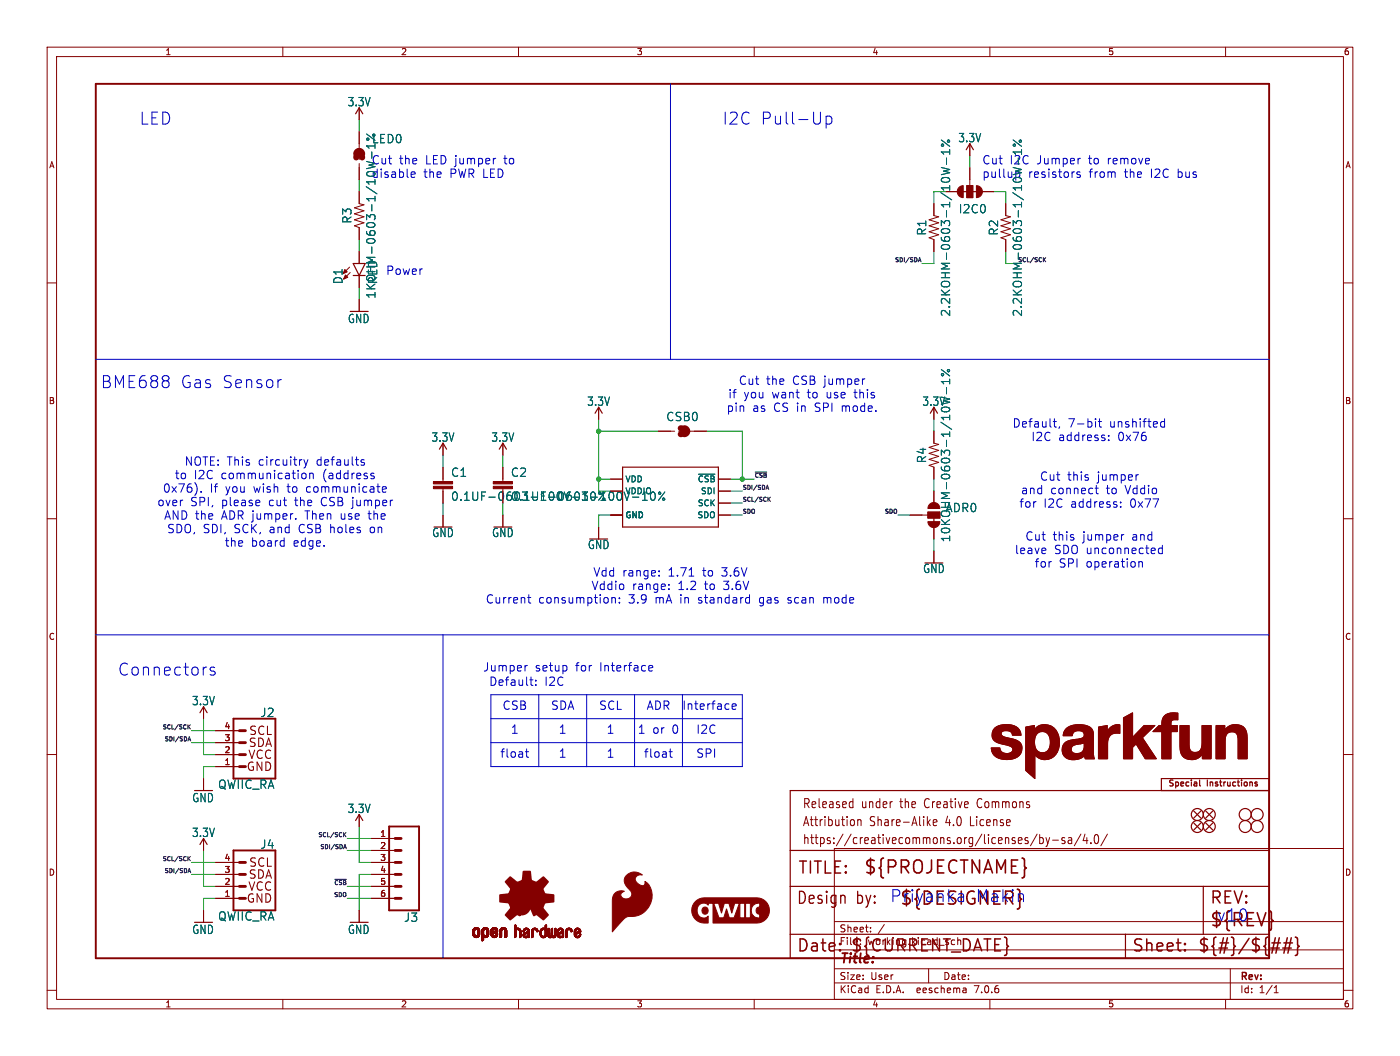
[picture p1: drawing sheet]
<svg xmlns="http://www.w3.org/2000/svg" width="297mm" height="224mm" viewBox="0 0 297 224" stroke-linecap="round" stroke-linejoin="round" font-family="sans-serif">
<defs><g id="words">
<g font-size="3.8" fill="#840000">
<text x="183.1" y="185.7">${PROJECTNAME}</text>
<text x="256.5" y="196.9">${REV}</text>
</g>
<text font-size="3.8" fill="#0000c2" x="190.8" y="192.3">${DESIGNER}</text>
<g font-size="3.5" fill="#0000c2">
<text x="29.6" y="26.6">LED</text>
<text x="153.3" y="26.6">I2C</text>
<text x="161.3" y="26.6">Pull-Up</text>
<text x="21.4" y="82.5">BME688</text>
<text x="38.3" y="82.5">Gas Sensor</text>
<text x="25" y="143.5">Connectors</text>
<text x="188.7" y="191.5">Priyanka</text>
<text x="206.8" y="191.5">Makin</text>
<text x="258.1" y="195.6">v10</text>
</g>
<g font-size="3.5" fill="#840000">
<text x="169.2" y="185.7">TITLE:</text>
<text x="168.9" y="192.1">Design</text>
<text x="181.6" y="192.1">by:</text>
<text x="256.5" y="192.1">REV:</text>
<text x="168.9" y="202.2">Date:</text>
<text x="180.3" y="202.2">${CURRENT_DATE}</text>
<text x="240" y="202.2">Sheet:</text>
<text x="254" y="202.2">${#}/${##}</text>
</g>
<text font-size="2.8" fill="#840000" x="178" y="204.8">Title:</text>
<g font-size="2.7" fill="#840000">
<text x="170.2" y="171.7">Released</text>
<text x="182.7" y="171.7">under</text>
<text x="191.1" y="171.7">the</text>
<text x="196.5" y="171.7">Creative</text>
<text x="208" y="171.7">Commons</text>
<text x="170.2" y="175.5">Attribution</text>
<text x="170.2" y="179.3">https://creativecommons.org/licenses/by-sa/4.0/</text>
<text x="184.5" y="175.5">Share-Alike</text>
<text x="200.8" y="175.5">4.0</text>
<text x="206.2" y="175.5">License</text>
</g>
<g font-size="2.5" fill="#006464">
<text x="73.7" y="22.8">3.3V</text>
<text x="78.7" y="35">Cut</text>
<text x="78.8" y="30.6">LED0</text>
<text x="203.2" y="30.4">3.3V</text>
<text x="214.1" y="35">I2C</text>
<text x="78.7" y="37.9">disable</text>
<text x="208.3" y="37.9">pullup</text>
<text x="74.8" y="47.5" transform="rotate(-90 74.8 47.5)">R3</text>
<text x="203.3" y="45.4">I2C0</text>
<text x="196.7" y="50" transform="rotate(-90 196.7 50)">R1</text>
<text x="211.9" y="50" transform="rotate(-90 211.9 50)">R2</text>
<text x="72.9" y="60.3" transform="rotate(-90 72.9 60.3)">D1</text>
<text x="79.9" y="63.4" transform="rotate(-90 79.9 63.4)">1KOHM-0603-1/10W-1%</text>
<text x="80.2" y="60.3" transform="rotate(-90 80.2 60.3)">RED</text>
<text x="73.7" y="68.7">GND</text>
<text x="201.8" y="67.2" transform="rotate(-90 201.8 67.2)">2.2KOHM-0603-1/10W-1%</text>
<text x="217" y="67.2" transform="rotate(-90 217 67.2)">2.2KOHM-0603-1/10W-1%</text>
<text x="124.5" y="86.3">3.3V</text>
<text x="141.3" y="89.5">CSB0</text>
<text x="195.6" y="86.3">3.3V</text>
<text x="91.5" y="93.9">3.3V</text>
<text x="104.2" y="93.9">3.3V</text>
<text x="95.6" y="101.3">C1</text>
<text x="108.3" y="101.3">C2</text>
<text x="196.7" y="98.3" transform="rotate(-90 196.7 98.3)">R4</text>
<text x="200.5" y="108.8">ADR0</text>
<text x="91.6" y="114.1">GND</text>
<text x="104.3" y="114.1">GND</text>
<text x="124.6" y="116.6">GND</text>
<text x="201.8" y="115.1" transform="rotate(-90 201.8 115.1)">10KOHM-0603-1/10W-1%</text>
<text x="195.7" y="121.7">GND</text>
<text x="40.7" y="149.8">3.3V</text>
<text x="55.2" y="152.2">J2</text>
<text x="46.2" y="167.5">QWIIC_RA</text>
<text x="40.7" y="170.3">GND</text>
<text x="73.7" y="172.6">3.3V</text>
<text x="40.7" y="177.7">3.3V</text>
<text x="55.2" y="180.2">J4</text>
<text x="46.2" y="195.4">QWIIC_RA</text>
<text x="85.6" y="195.7">J3</text>
<text x="40.7" y="198.3">GND</text>
<text x="73.7" y="198.3">GND</text>
</g>
<g font-size="2.5" fill="#0000c2">
<text x="84.6" y="35">the</text>
<text x="90.2" y="35">LED jumper</text>
<text x="107" y="35">to</text>
<text x="208.3" y="35">Cut</text>
<text x="219.9" y="35">Jumper</text>
<text x="230.9" y="35">to</text>
<text x="235" y="35">remove</text>
<text x="89.8" y="37.9">the</text>
<text x="95.4" y="37.9">PWR LED</text>
<text x="218" y="37.9">resistors</text>
<text x="231" y="37.9">from</text>
<text x="238.6" y="37.9">the</text>
<text x="244.2" y="37.9">I2C</text>
<text x="249.9" y="37.9">bus</text>
<text x="81.8" y="58.4">Power</text>
<text x="156.7" y="81.8">Cut</text>
<text x="162.5" y="81.8">the</text>
<text x="168.1" y="81.8">CSB jumper</text>
<text x="154.1" y="87.6">pin</text>
<text x="154.4" y="84.7">if</text>
<text x="157.7" y="84.7">you</text>
<text x="159.6" y="87.6">as</text>
<text x="163.8" y="84.7">want</text>
<text x="164.1" y="87.6">CS in</text>
<text x="171.3" y="84.7">to</text>
<text x="172.9" y="87.6">SPI</text>
<text x="175.4" y="84.7">use</text>
<text x="178.7" y="87.6">mode.</text>
<text x="181.4" y="84.7">this</text>
<text x="214.7" y="90.9">Default,</text>
<text x="218.7" y="93.7">I2C</text>
<text x="224.5" y="93.7">address:</text>
<text x="226.5" y="90.9">7-bit</text>
<text x="235.4" y="90.9">unshifted</text>
<text x="237.1" y="93.7">0x76</text>
<text x="37" y="101.8">to</text>
<text x="39.1" y="99">NOTE: This</text>
<text x="41.1" y="101.8">I2C</text>
<text x="46.9" y="101.8">communication</text>
<text x="54.8" y="99">circuitry</text>
<text x="67.2" y="99">defaults</text>
<text x="68.5" y="101.8">(address</text>
<text x="33.3" y="107.5">over</text>
<text x="34.5" y="104.7">0x76).</text>
<text x="40.4" y="107.5">SPI,</text>
<text x="44.5" y="104.7">If</text>
<text x="47" y="107.5">please</text>
<text x="47.8" y="104.7">you</text>
<text x="53.8" y="104.7">wish</text>
<text x="57.1" y="107.5">cut</text>
<text x="61.1" y="104.7">to</text>
<text x="62.7" y="107.5">the</text>
<text x="65.1" y="104.7">communicate</text>
<text x="68.3" y="107.5">CSB jumper</text>
<text x="216.2" y="107.9">for</text>
<text x="216.5" y="105">and</text>
<text x="220.5" y="102.1">Cut</text>
<text x="221.4" y="107.9">I2C</text>
<text x="222.8" y="105">connect</text>
<text x="226.4" y="102.1">this</text>
<text x="227.1" y="107.9">address:</text>
<text x="232.8" y="102.1">jumper</text>
<text x="234.7" y="105">to</text>
<text x="238.8" y="105">Vddio</text>
<text x="239.8" y="107.9">0x77</text>
<text x="34.7" y="110.4">AND the</text>
<text x="35.4" y="113.3">SDO, SDI,</text>
<text x="47" y="110.4">ADR jumper.</text>
<text x="49.6" y="113.3">SCK,</text>
<text x="57.2" y="113.3">and</text>
<text x="63.5" y="113.3">CSB holes</text>
<text x="64.9" y="110.4">Then</text>
<text x="72.4" y="110.4">use</text>
<text x="78.5" y="110.4">the</text>
<text x="78.7" y="113.3">on</text>
<text x="47.6" y="116.1">the</text>
<text x="53.2" y="116.1">board</text>
<text x="62.2" y="116.1">edge.</text>
<text x="215.2" y="117.7">leave</text>
<text x="217.5" y="114.8">Cut</text>
<text x="223.3" y="114.8">this</text>
<text x="223.6" y="117.7">SDO unconnected</text>
<text x="229.7" y="114.8">jumper</text>
<text x="240.2" y="114.8">and</text>
<text x="125.4" y="125.3">Vddio</text>
<text x="125.8" y="122.5">Vdd</text>
<text x="132" y="122.5">range:</text>
<text x="134.1" y="125.3">range:</text>
<text x="141.8" y="122.5">1.71</text>
<text x="143.8" y="125.3">1.2</text>
<text x="149.1" y="122.5">to</text>
<text x="149.5" y="125.3">to</text>
<text x="153.2" y="122.5">3.6V</text>
<text x="153.6" y="125.3">3.6V</text>
<text x="219.4" y="120.6">for</text>
<text x="224.6" y="120.6">SPI</text>
<text x="230.4" y="120.6">operation~{}</text>
<text x="103" y="128.2">Current</text>
<text x="114.2" y="128.2">consumption:</text>
<text x="133.3" y="128.2">3.9</text>
<text x="139" y="128.2">mA in</text>
<text x="148.3" y="128.2">standard</text>
<text x="161.3" y="128.2">gas</text>
<text x="167.5" y="128.2">scan</text>
<text x="175.1" y="128.2">mode</text>
<text x="102.4" y="142.6">Jumper</text>
<text x="113.5" y="142.6">setup</text>
<text x="122.1" y="142.6">for</text>
<text x="127.3" y="142.6">Interface</text>
<text x="103.7" y="145.6">Default:</text>
<text x="115.5" y="145.6">I2C</text>
<text x="106.5" y="150.7">CSB</text>
<text x="108.3" y="155.8">1</text>
<text x="116.8" y="150.7">SDA</text>
<text x="118.5" y="155.8">1</text>
<text x="127" y="150.7">SCL</text>
<text x="128.6" y="155.8">1</text>
<text x="135.2" y="155.8">1</text>
<text x="137.1" y="150.7">ADR</text>
<text x="138.4" y="155.8">or</text>
<text x="142.6" y="155.8">0</text>
<text x="144.7" y="150.7">Interface</text>
<text x="147.7" y="155.8">I2C</text>
<text x="106.1" y="160.9">float</text>
<text x="118.5" y="160.9">1</text>
<text x="128.6" y="160.9">1</text>
<text x="136.6" y="160.9">float</text>
<text x="147.7" y="160.9">SPI</text>
</g>
<g font-size="2.5" fill="#840000">
<text x="95.6" y="106.4">0.1UF-0603-100V-10%</text>
<text x="108.3" y="106.4">0.1UF-0603-100V-10%</text>
<text x="52.5" y="161.2">VCC</text>
<text x="52.6" y="158.7">SDA</text>
<text x="52.7" y="156.2">SCL</text>
<text x="52.2" y="163.8">GND</text>
<text x="52.7" y="184.1">SCL</text>
<text x="52.2" y="191.7">GND</text>
<text x="52.5" y="189.2">VCC</text>
<text x="52.6" y="186.6">SDA</text>
</g>
<g font-size="2.1" fill="#840000">
<text x="178" y="197.9">Sheet:</text>
<text x="178" y="200.6">File:</text>
<text x="184.1" y="200.6">working.kicad_sch</text>
<text x="178" y="208">Size:</text>
<text x="184.7" y="208">User</text>
<text x="200" y="208">Date:</text>
<text x="263" y="208.2">Rev:</text>
<text x="178" y="210.8">KiCad</text>
<text x="185.7" y="210.8">E.D.A.</text>
<text x="194.6" y="210.8">eeschema</text>
<text x="207" y="210.8">7.0.6</text>
<text x="263" y="210.8">Id:</text>
<text x="267.1" y="210.8">1/1</text>
</g>
<g font-size="1.8" fill="#840000">
<text x="35" y="11.9">1</text>
<text x="85" y="11.9">2</text>
<text x="135" y="11.9">3</text>
<text x="185" y="11.9">4</text>
<text x="235" y="11.9">5</text>
<text x="285" y="11.9">6</text>
<text x="10.3" y="35.9">A</text>
<text x="285.3" y="35.9">A</text>
<text x="10.3" y="85.9">B</text>
<text x="285.3" y="85.9">B</text>
<text x="10.3" y="135.9">C</text>
<text x="285.3" y="135.9">C</text>
<text x="247.6" y="167.1">Special</text>
<text x="256.1" y="167.1">Instructions</text>
<text x="10.3" y="185.9">D</text>
<text x="285.3" y="185.9">D</text>
<text x="35" y="213.8">1</text>
<text x="85" y="213.8">2</text>
<text x="135" y="213.8">3</text>
<text x="185" y="213.8">4</text>
<text x="235" y="213.8">5</text>
<text x="285" y="213.8">6</text>
</g>
<g font-size="1.8" fill="#006464">
<text x="132.6" y="105">VDDIO</text>
<text x="132.6" y="102.5">VDD</text>
<text x="147.9" y="102.5">~{CSB}</text>
<text x="147.9" y="107.5">SCK</text>
<text x="148.6" y="105">SDI</text>
<text x="132.6" y="110.1">GND</text>
<text x="147.9" y="110.1">SDO</text>
</g>
<g font-size="1.8" fill="#a90000">
<text x="47.6" y="154.7">4</text>
<text x="47.6" y="159.8">2</text>
<text x="47.6" y="157.2">3</text>
<text x="47.6" y="162.3">1</text>
<text x="80.6" y="177.5">1</text>
<text x="47.6" y="185.2">3</text>
<text x="47.6" y="182.6">4</text>
<text x="80.6" y="180.1">2</text>
<text x="80.6" y="182.6">3</text>
<text x="80.6" y="185.2">4</text>
<text x="47.6" y="190.2">1</text>
<text x="47.6" y="187.7">2</text>
<text x="80.6" y="187.7">5</text>
<text x="80.6" y="190.2">6</text>
</g>
<g font-size="1.2" fill="#0f0f0f">
<text x="189.7" y="55.6">SDI/SDA</text>
<text x="215.9" y="55.6">SCL/SCK</text>
<text x="160" y="101.4">~{CSB}</text>
<text x="157.5" y="103.9">SDI/SDA</text>
<text x="157.5" y="106.4">SCL/SCK</text>
<text x="157.5" y="109">SDO</text>
<text x="187.6" y="109">SDO</text>
<text x="34.3" y="154.7">SCL/SCK</text>
<text x="34.8" y="157.2">SDI/SDA</text>
<text x="67.4" y="177.6">SCL/SCK</text>
<text x="34.3" y="182.6">SCL/SCK</text>
<text x="34.8" y="185.2">SDI/SDA</text>
<text x="67.8" y="180.1">SDI/SDA</text>
<text x="70.7" y="190.3">SDO</text>
<text x="70.8" y="187.7">~{CSB}</text>
</g>
</g></defs>
<g fill="none" stroke="#840000" stroke-width=".21">
<path d="M10 10h277v203.9h-277zM12 12h273v199.9h-273zM60 10v2M110 10v2M160 10v2M210 10v2M260 10v2M76.2 22.9v2.5M76.2 27.9v3.5M76.2 34.7v3.4M205.1 39.4h1.3v2.5h-1.3zM205.7 30.5v2.5"/>
<path d="M205.7 35.6v3.8M10 60h2M74.2 56.6l-1.4 1.4M74.3 57.8l-1.4 1.4M76.2 40.6v2.6l1 .2-2 .7 2 .6-2 .6 2 .7-2 .6 2 .6-2 .7 1 .4v2.5M76.2 53.3v2.6M76.2 58.4v2.6M198.1 43.2v2.5l1 .3-2 .6 2 .6-2 .7 2 .6-2 .6 2 .7-2 .6 1 .4v2.5M200.7 40.6h2.5M208.3 40.6h2.5M213.4 43.2v2.5l1 .3-2.1 .6 2.1 .6-2.1 .7 2.1 .6-2.1 .6 2.1 .7-2.1 .6 1.1 .4v2.5M285 60h2"/>
<path d="M76.2 63.5v2.5M94 94v2.5M94 99.1v3M106.7 94v2.5M106.7 99.1v3M127 86.4v2.5M139.7 91.4h3.4M146.4 91.4h3.5M198.1 86.4v2.5M198.1 91.4v2.6l1 .2-2 .7 2 .6-2 .6 2 .7-2 .6 2 .6-2 .7 1 .4v2.5M10 110h2M94 103.6v3.1"/>
<path d="M94 109.2v2.6M106.7 103.6v.5M106.7 109.2v2.6M127 111.8v2.5M129.5 109.2h2.6M129.5 101.6h2.6M152.4 109.2h2.5M152.4 101.6h2.5M152.4 104.1h2.5M152.4 106.7h2.5M193 109.2h3.8M198.1 104.1v2.6"/>
<path d="M198.1 111.8v2.5M198.1 116.8v2.6M199.4 108.6h-2.6v1.3h2.6M285 110h2M10 160h2M43.2 149.9v2.5M45.7 157.5h5.1M45.7 154.9h5.1M285 160h2M43.2 165.1v2.5M43.2 177.8v2.5M45.7 160h5.1"/>
<path d="M45.7 162.6h5.1M76.2 172.7v2.6M78.7 177.8h5.1M177 179.9h108v32h-108zM180.5 170l.4 .1M180.9 169.3v2M180.9 171.2l-.4 .1M181.2 174v.9M182 173.8v1.3M182 174l.2-.2 .4 .1 .1 1.2M196.9 174.4l.5 .7M197.4 173.8l-.7 .7"/>
<path d="M198 174.4l.8-.1-.1-.4-.5-.1-.2 .3 .1 .9h.6M220 176.9l-1.4 2.5M220.6 177v1.9M220.6 177.7l.4-.1 .3 .4-.1 .8h-.6M221.9 177.6l.4 1.3M222.3 178.9l-.4 .6M222.7 177.6l-.4 1.3M223.3 178.2h1.2M225.9 177.7l-.4-.1-.2 .3v.3l.6 .1v.5h-.6M226.7 177.7h.6l.1 1.2M227.4 178.1l-.6 .1a.4 .4 0 0 0-.2 .3 .4 .4 0 0 0 .2 .4l.6-.1M229.3 176.9l-1.4 2.5"/>
<path d="M230.2 176.9l-.4 1.4h1M230.6 177.6v1.3M231.4 178.7v.2M232.4 177.1l.3-.1a1.34 1.34 0 0 1 0 1.9h-.2a1.44 1.44 0 0 1-.1-1.8zM234.9 176.9l-1.4 2.5M43.2 193v2.6M45.7 190.5h5.1M45.7 188h5.1M45.7 185.4h5.1M45.7 182.9h5.1M76.2 193v2.6M78.7 190.5h5.1"/>
<path d="M78.7 188h5.1M78.7 185.4h5.1M78.7 182.9h5.1M78.7 180.3h5.1M177 195.4h108M184.7 197.5v.1M184.7 196.7v.1M187.6 196l-1.3 2M10 210h2M60 211.9v2M110 211.9v2M160 211.9v2"/>
<path d="M177 208.4h108M177 205.4h108M177 201.4h108M197 205.4v3M204.9 209.6l.1 .9M205 210.4l-.2 .1M205 209.9h-.2M210 211.9v2M260 211.9v2M261 205.4v6.5M270.3 210.5h.9M270.3 209.4l.4-.4v1.5"/>
<path d="M285 210h2"/>
</g>
<g fill="none" stroke="#006464" stroke-width=".21">
<path d="M77.8 34.2l1.8 .5M77.8 28.4l1.8 1.4M78.2 29.3h-.2l-.2 .2 .2 .3 .2-.1M78.9 32.2v1.4M79.6 30.9h-1.8l.4 .4M199.7 35.5l1.8 .4-1.3 .4 1.3 .3-1.8 .4M199.7 29.7l1.8 1.3M200.8 33.5v1.3M201.5 31.7v1M201.5 32.2h-1.8l.5 .5M214.9 35.5l1.8 .4-1.3 .4 1.3 .3-1.8 .4M214.9 29.7l1.8 1.3"/>
<path d="M216.7 32.2h-1.8l.3 .2M216.7 31.7v1M199.7 78.4l1.8 1.3M199.7 84.2l1.8 .4-1.3 .4 1.3 .3-1.8 .4M200.8 82.2v1.3M201.5 80.4v1M201.5 80.9h-1.8l.5 .5M136.3 106.1h1M136.8 104.3v1.8M138.6 104.3a1.01 1.01 0 0 1-.2 1.8l-.2-.2-.2-.5M141 104.3l-1.3 1.8M148.2 100.6h3.5"/>
<circle cx="200" cy="30.8" r=".25"/>
<circle cx="201.2" cy="29.9" r=".25"/>
<circle cx="215.2" cy="30.8" r=".25"/>
<circle cx="216.5" cy="29.9" r=".25"/>
<circle cx="200" cy="79.5" r=".25"/>
<circle cx="201.2" cy="78.6" r=".25"/>
<circle cx="139.9" cy="104.6" r=".25"/>
<circle cx="140.8" cy="105.9" r=".25"/>
</g>
<g fill="#840000" stroke="#840000" stroke-width=".21">
<path d="M104.6 103.1h4.1v.5h-4.1z"/>
<path d="M104.6 102.1h4.1v.5h-4.1z"/>
<path d="M91.9 103.1h4.1v.5h-4.1z"/>
<path d="M91.9 102.1h4.1v.5h-4.1z"/>
<path d="M73.3 58.3l.5 .5-.9 .4z"/>
<path d="M203.5 39.7l.8-.3v2.5a1.27 1.27 0 0 1-1.1-.8 1.27 1.27 0 0 1 .3-1.4z"/>
<path d="M205.1 39.4h1.3v2.5h-1.3z"/>
<path d="M207.1 39.4a1.27 1.27 0 0 1 1.3 1.2h-1.3z"/>
<path d="M207.1 40.6h1.3a1.27 1.27 0 0 1-1.3 1.3z"/>
<path d="M222.8 157.4l2 .1-.1 .6-.4 1.3-1.7-.8z"/>
<path d="M238.3 152.2l2-1v5.2l2.4-2.6h2.3l-2.6 2.6 2.9 4.5h-2.3l-2-3.1-.7 .7v2.4h-2z"/>
<path d="M227.7 156.9l1.3-.2 .2 1-1.1 .2z"/>
<path d="M233.1 154.2l1.8-.3v1.3a2.32 2.32 0 0 1 2.7-1.5l-.1 1.8a2.07 2.07 0 0 0-2.5 2.6v2.8h-2z"/>
<path d="M250.3 153.9h2v1.9a7.8 7.8 0 0 0 .2 3.3 1.42 1.42 0 0 0 1.6 .3 1.42 1.42 0 0 0 .9-1.4v-4.1h1.9v7h-1.1a.52 .52 0 0 1-.7-.1 .52 .52 0 0 1 0-.6v-.3a2.67 2.67 0 0 1-4.5 0l-.3-1.7z"/>
<path d="M258 153.8h1.1a.51 .51 0 0 1 .7 .1 .51 .51 0 0 1 0 .7v.2a2.66 2.66 0 0 1 4.5 .1l.3 1v5h-1.9v-2a7.8 7.8 0 0 0-.3-3.3 1.42 1.42 0 0 0-1.6-.3 1.42 1.42 0 0 0-.9 1.4v4.2h-1.9z"/>
<path d="M217.6 154.2l1.8-.4v1a2.87 2.87 0 0 1 3-1.1 2.87 2.87 0 0 1 2.2 2.3l.2 1.5-2-.1a1.79 1.79 0 0 0-.6-1.8 1.79 1.79 0 0 0-1.9-.3 2.84 2.84 0 0 0 .1 4.1 1.58 1.58 0 0 0 2.2-.8l1.7 .8a2.8 2.8 0 0 1-4.8 .6v5.1l-1.9-1.7z"/>
<path d="M211 154.4a4.4 4.4 0 0 1 5 0l.5 .9 .1 .6h-1.8a1.44 1.44 0 0 0-2.2-.8l-.2 .3a.89 .89 0 0 0 1 1 6.2 6.2 0 0 1 3 1.1 2.22 2.22 0 0 1-1.6 3.4 4 4 0 0 1-4.2-1.1l-.3-1.2h1.8a1.51 1.51 0 0 0 1.2 1.2 1.51 1.51 0 0 0 1.5-.7v-.4a4.1 4.1 0 0 0-2.5-1 1.9 1.9 0 0 1-1.8-1.2 1.9 1.9 0 0 1 .5-2.1z"/>
<path d="M247.1 151.8a4.3 4.3 0 0 1 2.8-.6l-.1 1.4a.93 .93 0 0 0-1 .1 .93 .93 0 0 0-.4 .9v.1a.62 .62 0 0 0 .9 .2h.5v1.2h-1.4v5.8h-1.9v-5.8h-1.9l.8-.8a.98 .98 0 0 1 1.1-.5v-.2a2.66 2.66 0 0 1 .6-1.8z"/>
<path d="M226.2 154.5a4.8 4.8 0 0 1 5.3 0 5.3 5.3 0 0 1 .5 3v2.3l.2 1.1h-1.4a.56 .56 0 0 1-.5-.1 .56 .56 0 0 1-.2-.6 3.3 3.3 0 0 1-4.4 .1 2.17 2.17 0 0 1-.1-2.4 2.17 2.17 0 0 1 2.1-1l.4 1a.95 .95 0 0 0-.8 1.2 .95 .95 0 0 0 1.1 .7 1.67 1.67 0 0 0 1.6-2v-.4l-.8 .3-.2-1a.9 .9 0 0 0 1-1 .9 .9 0 0 0-1.2-.8 1.1 1.1 0 0 0-1.3 1.1h-2l.3-.9z"/>
<path d="M196.8 110.6h2.6a1.27 1.27 0 0 1-1.3 1.3 1.27 1.27 0 0 1-1.3-1.3z"/>
<path d="M196.8 108.6h2.6v1.3h-2.6z"/>
<path d="M197.2 106.9a1.27 1.27 0 0 1 1.4-.2 1.27 1.27 0 0 1 .8 1.1h-2.6z"/>
<path d="M149.1 192.6a.7 .7 0 0 1 .9 0 .7 .7 0 0 1 0 1 .7 .7 0 0 1-.9 0 .92 .92 0 0 1 0-1z"/>
<path d="M147.5 191.2l.9-.6 1-.2h11.2a2.67 2.67 0 0 1 2.6 2.7 2.67 2.67 0 0 1-2.7 2.6h-9.2v-4.1h.1l1.2 3h.9l.6-1.9 .6 1.9h1l1.1-3h.2v3h2.2l.6-.4 .5 .4 .8 .1 .1-.9a.73 .73 0 0 1-.8-.7 .73 .73 0 0 1 .8-.7v-.9h-.2a1.59 1.59 0 0 0-1.5 .9 1.59 1.59 0 0 0 .3 1.8l-.6 .4v-3.1h-1v3.1h-.2v-3.1h-2.1l-.7 2.1-.6-2h-.9l-.6 2-.7-2.1h-2.1l-.1 .4a1.41 1.41 0 0 0-1.7-.1 1.41 1.41 0 0 0-.6 1.6 1.35 1.35 0 0 0 .9 1.2 1.35 1.35 0 0 0 1.4-.3v1.4h-.8a2.67 2.67 0 0 1-2.5-1.6 2.67 2.67 0 0 1 .6-2.9z"/>
<path d="M132.8 185.7a2.45 2.45 0 0 1 3.5-.2 1.05 1.05 0 0 0-1.5 .6 1.05 1.05 0 0 0 .7 1.4 .75 .75 0 0 0 1.3-.2v-.4a3.8 3.8 0 0 1 .8 5.5 4.3 4.3 0 0 1-4.3 1.9 7.8 7.8 0 0 0-2.7 2.5l-.7 .8v-6.4a1.93 1.93 0 0 1 2.6-2.2 .81 .81 0 0 0-.8 .9 .81 .81 0 0 0 .9 .7 1.09 1.09 0 0 0 1.3-.6 1.09 1.09 0 0 0-.4-1.4 2.08 2.08 0 0 1-.7-2.9z"/>
<path d="M100.3 198.1h.4z"/>
<path d="M100.3 198l.4 .1z"/>
<path d="M100.3 198h.4z"/>
<path d="M100.3 197.9l.4 .1z"/>
<path d="M100.3 197.9h.4z"/>
<path d="M100.3 197.8l.4 .1z"/>
<path d="M100.3 197.8h.4z"/>
<path d="M100.3 197.7l.4 .1z"/>
<path d="M100.3 197.7h.4z"/>
<path d="M100.3 197.6l.4 .1z"/>
<path d="M100.3 197.6h.4z"/>
<path d="M100.3 197.5l.4 .1z"/>
<path d="M100.3 197.5h.4z"/>
<path d="M100.3 197.4l.4 .1z"/>
<path d="M100.3 197.4h.4z"/>
<path d="M100.3 198.2h.4z"/>
<path d="M100.3 198.1l.4 .1z"/>
<path d="M100.3 197.3l.4 .1z"/>
<path d="M100.3 197.3h.4z"/>
<path d="M100.3 198.3h.5z"/>
<path d="M100.3 198.3h.4z"/>
<path d="M100.3 198.2l.4 .1z"/>
<path d="M100.3 197.2l.4 .1z"/>
<path d="M100.3 197.2h.4z"/>
<path d="M100.3 197.2h.5z"/>
<path d="M100.3 198.3l.5 .1z"/>
<path d="M100.3 197.1l.5 .1z"/>
<path d="M100.3 197.1h.5z"/>
<path d="M100.3 198.4h.6z"/>
<path d="M100.3 198.4h.5z"/>
<path d="M100.3 197.1h.6z"/>
<path d="M100.4 198.4h.5z"/>
<path d="M100.4 197.1h.5z"/>
<path d="M100.4 197.1h.6z"/>
<path d="M100.4 198.4h1.3z"/>
<path d="M100.4 198.4h.6z"/>
<path d="M100.4 197.1h1.3z"/>
<path d="M100.4 198.5h1.3z"/>
<path d="M100.4 198.4l1.3 .1z"/>
<path d="M100.4 197l1.3 .1z"/>
<path d="M100.4 197h1.3z"/>
<path d="M100.4 198.5h1.2z"/>
<path d="M100.4 197h1.2z"/>
<path d="M100.5 198.5h1.1z"/>
<path d="M100.5 196.9l1.1 .1z"/>
<path d="M100.5 198.5l1.1 .1z"/>
<path d="M100.5 196.9h1.1z"/>
<path d="M100.5 198.6h1.1z"/>
<path d="M100.5 198.6h1z"/>
<path d="M100.5 196.9h1z"/>
<path d="M100.6 198.6l.9 .1z"/>
<path d="M100.6 196.8l.9 .1z"/>
<path d="M100.6 198.7h.9z"/>
<path d="M100.6 196.8h.9z"/>
<path d="M100.6 196.8h.8z"/>
<path d="M100.6 198.7h.8z"/>
<path d="M100.7 198.7h.7z"/>
<path d="M100.7 196.8h.7z"/>
<path d="M100.7 198.7l.6 .1z"/>
<path d="M100.7 196.7l.6 .1z"/>
<path d="M100.8 198.8h.5z"/>
<path d="M100.8 196.7h.5z"/>
<path d="M100.8 198.8h.4z"/>
<path d="M100.8 196.7h.4z"/>
<path d="M100.9 198.8h.3z"/>
<path d="M100.9 196.7h.3z"/>
<path d="M100.9 198.8h.2z"/>
<path d="M100.9 196.7h.2z"/>
<path d="M101.1 197.1h.6z"/>
<path d="M101.1 198.4h.6z"/>
<path d="M101.2 198.4h.5z"/>
<path d="M101.2 197.1h.5z"/>
<path d="M101.2 198.3l.5 .1z"/>
<path d="M101.3 198.3h.4z"/>
<path d="M101.3 197.1l.4 .1z"/>
<path d="M101.3 197.2h.4z"/>
<path d="M101.3 197.2l.4 .1z"/>
<path d="M101.3 198.2l.4 .1z"/>
<path d="M101.3 198.2h.4z"/>
<path d="M101.3 197.3h.4z"/>
<path d="M101.4 198.2h.4z"/>
<path d="M101.4 197.3h.4z"/>
<path d="M101.4 198.1l.4 .1z"/>
<path d="M101.4 198.1h.4z"/>
<path d="M101.4 198l.4 .1z"/>
<path d="M101.4 198h.4z"/>
<path d="M101.4 197.9l.4 .1z"/>
<path d="M101.4 197.9h.4z"/>
<path d="M101.4 197.8l.4 .1z"/>
<path d="M101.4 197.8h.4z"/>
<path d="M101.4 197.7l.4 .1z"/>
<path d="M101.4 197.7h.4z"/>
<path d="M101.4 197.6l.4 .1z"/>
<path d="M101.4 197.6h.4z"/>
<path d="M101.4 197.5l.4 .1z"/>
<path d="M101.4 197.5h.4z"/>
<path d="M101.4 197.4l.4 .1z"/>
<path d="M101.4 197.4h.4z"/>
<path d="M101.4 197.3l.4 .1z"/>
<path d="M102.2 199.4l.2 .1z"/>
<path d="M102.2 199.4h.3z"/>
<path d="M102.2 199.4h.4z"/>
<path d="M102.2 199.3l.4 .1z"/>
<path d="M102.2 199.3h.4z"/>
<path d="M102.2 199.2l.4 .1z"/>
<path d="M102.2 199.2h.4z"/>
<path d="M102.2 199.1l.4 .1z"/>
<path d="M102.2 199.1h.4z"/>
<path d="M102.2 199l.4 .1z"/>
<path d="M102.2 199h.4z"/>
<path d="M102.2 198.9l.4 .1z"/>
<path d="M102.2 198.9h.4z"/>
<path d="M102.2 198.8l.4 .1z"/>
<path d="M102.2 198.8h.4z"/>
<path d="M102.2 198.7l1.1 .1z"/>
<path d="M102.2 198.7h1.1z"/>
<path d="M102.2 198.7h1.2z"/>
<path d="M102.2 198.6l1.2 .1z"/>
<path d="M102.2 198.6h1.2z"/>
<path d="M102.2 198.6h1.3z"/>
<path d="M102.2 198.5l1.3 .1z"/>
<path d="M102.2 198.5h1.3z"/>
<path d="M102.2 198.5h1.4z"/>
<path d="M102.2 198.4l1.4 .1z"/>
<path d="M102.2 198.4h1.4z"/>
<path d="M102.2 198.4h.7z"/>
<path d="M102.2 198.4h.6z"/>
<path d="M102.2 198.3l.5 .1z"/>
<path d="M102.2 198.3h.5z"/>
<path d="M102.2 198.2l.4 .1z"/>
<path d="M102.2 198.2h.4z"/>
<path d="M102.2 198.1l.4 .1z"/>
<path d="M102.2 198.1h.4z"/>
<path d="M102.2 198l.4 .1z"/>
<path d="M102.2 198h.4z"/>
<path d="M102.2 197.9l.4 .1z"/>
<path d="M102.2 197.9h.4z"/>
<path d="M102.2 197.8l.4 .1z"/>
<path d="M102.2 197.8h.4z"/>
<path d="M102.2 197.7l.4 .1z"/>
<path d="M102.2 197.7h.4z"/>
<path d="M102.2 197.6l.4 .1z"/>
<path d="M102.2 197.6h.4z"/>
<path d="M102.2 197.5l.4 .1z"/>
<path d="M102.2 197.5h.4z"/>
<path d="M102.2 197.4l.4 .1z"/>
<path d="M102.2 197.4h.4z"/>
<path d="M102.2 197.3l.4 .1z"/>
<path d="M102.2 197.3h.4z"/>
<path d="M102.2 199.5h.2z"/>
<path d="M102.2 197.2l.5 .1z"/>
<path d="M102.2 197.2h.5z"/>
<path d="M102.3 197.2h.4z"/>
<path d="M102.3 197.1l.4 .1z"/>
<path d="M102.3 197.1h.4z"/>
<path d="M102.3 197.1h.5z"/>
<path d="M102.3 197.1h.6z"/>
<path d="M102.3 197.1h1.3z"/>
<path d="M102.3 197l1.3 .1z"/>
<path d="M102.3 197h1.3z"/>
<path d="M102.3 197h1.2z"/>
<path d="M102.4 197h1.1z"/>
<path d="M102.4 196.9l1.1 .1z"/>
<path d="M102.4 196.9h1.1z"/>
<path d="M102.4 196.9h1z"/>
<path d="M102.5 196.9h.9z"/>
<path d="M102.5 196.8l.9 .1z"/>
<path d="M102.5 196.8h.9z"/>
<path d="M102.5 196.8h.8z"/>
<path d="M102.6 196.8h.7z"/>
<path d="M102.6 196.7l.7 .1z"/>
<path d="M102.7 198.8h.5z"/>
<path d="M102.7 196.7h.5z"/>
<path d="M102.8 196.7h.3z"/>
<path d="M102.8 198.8h.3z"/>
<path d="M102.8 196.7h.2z"/>
<path d="M102.9 198.8h.1z"/>
<path d="M103 197.1h.6z"/>
<path d="M103 198.4h.6z"/>
<path d="M103.1 198.4h.5z"/>
<path d="M103.1 197.1h.5z"/>
<path d="M103.2 198.3l.4 .1z"/>
<path d="M103.2 197.1l.4 .1z"/>
<path d="M103.2 198.3h.4z"/>
<path d="M103.2 197.2h.4z"/>
<path d="M103.2 198.3h.5z"/>
<path d="M103.2 197.2h.5z"/>
<path d="M103.2 197.2l.5 .1z"/>
<path d="M103.2 198.2l.5 .1z"/>
<path d="M103.2 197.3h.5z"/>
<path d="M103.3 198.2h.4z"/>
<path d="M103.3 197.3h.4z"/>
<path d="M103.3 198.1l.4 .1z"/>
<path d="M103.3 198.1h.4z"/>
<path d="M103.3 197.4h.4z"/>
<path d="M103.3 197.3l.4 .1z"/>
<path d="M103.3 198l.4 .1z"/>
<path d="M103.3 198h.4z"/>
<path d="M103.3 197.9l.4 .1z"/>
<path d="M103.3 197.9h.4z"/>
<path d="M103.3 197.8l.4 .1z"/>
<path d="M103.3 197.8h.4z"/>
<path d="M103.3 197.7l.4 .1z"/>
<path d="M103.3 197.7h.4z"/>
<path d="M103.3 197.6l.4 .1z"/>
<path d="M103.3 197.6h.4z"/>
<path d="M103.3 197.5l.4 .1z"/>
<path d="M103.3 197.5h.4z"/>
<path d="M103.3 197.4l.4 .1z"/>
<path d="M104.1 198.2h.5z"/>
<path d="M104.1 198.2h.4z"/>
<path d="M104.1 198.1l.4 .1z"/>
<path d="M104.1 198.1h.4z"/>
<path d="M104.1 198.1h.5z"/>
<path d="M104.1 198l.5 .1z"/>
<path d="M104.1 198h.6z"/>
<path d="M104.1 198h.7z"/>
<path d="M104.1 197.9l.7 .1z"/>
<path d="M104.1 197.9h.8z"/>
<path d="M104.1 197.9h.9z"/>
<path d="M104.1 197.8l.9 .1z"/>
<path d="M104.1 197.8h1z"/>
<path d="M104.1 197.8h1.1z"/>
<path d="M104.1 197.8h1.2z"/>
<path d="M104.1 197.7l1.2 .1z"/>
<path d="M104.1 197.7h1.2z"/>
<path d="M104.1 197.7h1.3z"/>
<path d="M104.1 197.7h1.4z"/>
<path d="M104.1 197.6l1.4 .1z"/>
<path d="M104.1 197.6h1.4z"/>
<path d="M104.1 197.6h.4z"/>
<path d="M104.1 197.5l.4 .1z"/>
<path d="M104.1 197.5h.4z"/>
<path d="M104.1 197.4l.4 .1z"/>
<path d="M104.1 197.4h.4z"/>
<path d="M104.1 197.3l.4 .1z"/>
<path d="M104.1 197.3h.4z"/>
<path d="M104.1 197.3h.5z"/>
<path d="M104.1 198.3h.5z"/>
<path d="M104.1 198.2l.5 .1z"/>
<path d="M104.1 197.2l.5 .1z"/>
<path d="M104.1 197.2h.5z"/>
<path d="M104.2 198.4h.5z"/>
<path d="M104.2 198.3l.4 .1z"/>
<path d="M104.2 198.3h.4z"/>
<path d="M104.2 197.2h.4z"/>
<path d="M104.2 197.1l.4 .1z"/>
<path d="M104.2 197.1h.5z"/>
<path d="M104.2 198.4h1.3z"/>
<path d="M104.2 198.4h.6z"/>
<path d="M104.2 197.1h.6z"/>
<path d="M104.2 198.5h1.3z"/>
<path d="M104.2 198.4l1.3 .1z"/>
<path d="M104.2 197.1h1.3z"/>
<path d="M104.2 197l1.3 .1z"/>
<path d="M104.2 197h1.3z"/>
<path d="M104.3 198.5h1.1z"/>
<path d="M104.3 197h1.2z"/>
<path d="M104.3 198.5l1.1 .1z"/>
<path d="M104.3 197h1.1z"/>
<path d="M104.3 198.6h1.1z"/>
<path d="M104.3 196.9l1.1 .1z"/>
<path d="M104.3 196.9h1.1z"/>
<path d="M104.4 198.6h.9z"/>
<path d="M104.4 196.9h1z"/>
<path d="M104.4 198.6l.9 .1z"/>
<path d="M104.4 196.9h.9z"/>
<path d="M104.4 196.8l.9 .1z"/>
<path d="M104.4 198.7h.9z"/>
<path d="M104.4 196.8h.9z"/>
<path d="M104.5 196.8h.8z"/>
<path d="M104.5 198.7h.7z"/>
<path d="M104.5 196.8h.7z"/>
<path d="M104.5 196.7l.7 .1z"/>
<path d="M104.6 198.7l.6 .1z"/>
<path d="M104.6 196.7h.5z"/>
<path d="M104.6 198.8h.5z"/>
<path d="M104.6 197.6h1z"/>
<path d="M104.7 198.8h.4z"/>
<path d="M104.7 197.6h.9z"/>
<path d="M104.7 196.7h.3z"/>
<path d="M104.7 198.8h.3z"/>
<path d="M104.8 197.6h.8z"/>
<path d="M104.8 196.7h.1z"/>
<path d="M104.8 197.5l.8 .1z"/>
<path d="M104.8 197.5h.8z"/>
<path d="M104.9 197.5h.7z"/>
<path d="M104.9 197.1h.6z"/>
<path d="M104.9 198.4h.6z"/>
<path d="M105 197.1h.5z"/>
<path d="M105 198.4h.5z"/>
<path d="M105 197.5h.6z"/>
<path d="M105 197.4l.6 .1z"/>
<path d="M105 197.4h.6z"/>
<path d="M105.1 197.1l.5 .1z"/>
<path d="M105.1 198.3l.4 .1z"/>
<path d="M105.1 197.2h.5z"/>
<path d="M105.1 198.3h.4z"/>
<path d="M105.1 197.4h.5z"/>
<path d="M105.1 198.3h.5z"/>
<path d="M105.1 197.2l.5 .1z"/>
<path d="M105.1 197.3h.5z"/>
<path d="M105.2 198.2l.4 .1z"/>
<path d="M105.2 198.2h.4z"/>
<path d="M105.2 197.4h.4z"/>
<path d="M105.2 197.3l.4 .1z"/>
<path d="M105.2 197.3h.4z"/>
<path d="M105.2 198.1l.4 .1z"/>
<path d="M105.2 198.1h.4z"/>
<path d="M105.2 198l.4 .1z"/>
<path d="M105.2 198h.4z"/>
<path d="M105.3 198h.3z"/>
<path d="M105.3 197.9l.3 .1z"/>
<path d="M105.4 197.9h.2z"/>
<path d="M106 198.7h.3z"/>
<path d="M106 198.7h.4z"/>
<path d="M106 198.6l.4 .1z"/>
<path d="M106 198.6h.4z"/>
<path d="M106 198.5l.4 .1z"/>
<path d="M106 198.5h.4z"/>
<path d="M106 198.4l.4 .1z"/>
<path d="M106 198.4h.4z"/>
<path d="M106 198.3l.4 .1z"/>
<path d="M106 198.3h.4z"/>
<path d="M106 198.2l.4 .1z"/>
<path d="M106 198.2h.4z"/>
<path d="M106 198.1l.4 .1z"/>
<path d="M106 198.1h.4z"/>
<path d="M106 198l.4 .1z"/>
<path d="M106 198h.4z"/>
<path d="M106 197.9l.4 .1z"/>
<path d="M106 197.9h.4z"/>
<path d="M106 197.8l.4 .1z"/>
<path d="M106 197.8h.4z"/>
<path d="M106 197.7l.4 .1z"/>
<path d="M106 197.7h.4z"/>
<path d="M106 197.6l.4 .1z"/>
<path d="M106 197.6h.4z"/>
<path d="M106 197.5l.4 .1z"/>
<path d="M106 197.5h.4z"/>
<path d="M106 197.4l.4 .1z"/>
<path d="M106 197.4h.4z"/>
<path d="M106 197.3l.4 .1z"/>
<path d="M106 197.3h.4z"/>
<path d="M106.1 198.7l.2 .1z"/>
<path d="M106.1 197.3h.3z"/>
<path d="M106.1 197.3h.4z"/>
<path d="M106.1 198.8h.1z"/>
<path d="M106.1 197.2l.4 .1z"/>
<path d="M106.1 197.2h.4z"/>
<path d="M106.1 197.1l.5 .1z"/>
<path d="M106.1 197.1h.5z"/>
<path d="M106.1 197.1h.6z"/>
<path d="M106.1 197.1h1.3z"/>
<path d="M106.1 197l1.3 .1z"/>
<path d="M106.1 197h1.3z"/>
<path d="M106.2 197h1.2z"/>
<path d="M106.2 197h1.1z"/>
<path d="M106.2 196.9l1.1 .1z"/>
<path d="M106.2 196.9h1.1z"/>
<path d="M106.3 196.9h1z"/>
<path d="M106.3 196.8l.9 .1z"/>
<path d="M106.3 196.8h.9z"/>
<path d="M106.4 196.8h.8z"/>
<path d="M106.4 196.8h.7z"/>
<path d="M106.4 196.7l.7 .1z"/>
<path d="M106.5 196.7h.5z"/>
<path d="M106.6 196.7h.4z"/>
<path d="M106.6 196.7h.3z"/>
<path d="M106.7 196.7h.2z"/>
<path d="M106.8 197.1h.6z"/>
<path d="M106.9 197.1h.5z"/>
<path d="M107 197.1h.4z"/>
<path d="M107 197.1l.4 .1z"/>
<path d="M107 197.2h.4z"/>
<path d="M107 197.2h.5z"/>
<path d="M107.1 197.2l.4 .1z"/>
<path d="M107.1 197.3h.4z"/>
<path d="M107.1 198.7h.3z"/>
<path d="M107.1 198.7h.4z"/>
<path d="M107.1 198.6l.4 .1z"/>
<path d="M107.1 198.6h.4z"/>
<path d="M107.1 198.5l.4 .1z"/>
<path d="M107.1 198.5h.4z"/>
<path d="M107.1 198.4l.4 .1z"/>
<path d="M107.1 198.4h.4z"/>
<path d="M107.1 198.3l.4 .1z"/>
<path d="M107.1 198.3h.4z"/>
<path d="M107.1 198.2l.4 .1z"/>
<path d="M107.1 198.2h.4z"/>
<path d="M107.1 198.1l.4 .1z"/>
<path d="M107.1 198.1h.4z"/>
<path d="M107.1 198l.4 .1z"/>
<path d="M107.1 198h.4z"/>
<path d="M107.1 197.9l.4 .1z"/>
<path d="M107.1 197.9h.4z"/>
<path d="M107.1 197.8l.4 .1z"/>
<path d="M107.1 197.8h.4z"/>
<path d="M107.1 197.7l.4 .1z"/>
<path d="M107.1 197.7h.4z"/>
<path d="M107.1 197.6l.4 .1z"/>
<path d="M107.1 197.6h.4z"/>
<path d="M107.1 197.5l.4 .1z"/>
<path d="M107.1 197.5h.4z"/>
<path d="M107.1 197.4l.4 .1z"/>
<path d="M107.1 197.4h.4z"/>
<path d="M107.1 197.3l.4 .1z"/>
<path d="M107.1 198.7l.2 .1z"/>
<path d="M107.1 198.8h.2z"/>
<path d="M109.2 198.8h.1z"/>
<path d="M109.2 196.3h.2z"/>
<path d="M109.2 198.7l.2 .1z"/>
<path d="M109.2 198.7h.2z"/>
<path d="M109.2 198.6l.2 .1z"/>
<path d="M109.2 198.6h.2z"/>
<path d="M109.2 198.5l.2 .1z"/>
<path d="M109.2 198.5h.2z"/>
<path d="M109.2 198.4l.2 .1z"/>
<path d="M109.2 198.4h.2z"/>
<path d="M109.2 198.3l.2 .1z"/>
<path d="M109.2 198.3h.2z"/>
<path d="M109.2 198.2l.2 .1z"/>
<path d="M109.2 198.2h.2z"/>
<path d="M109.2 198.1l.2 .1z"/>
<path d="M109.2 198.1h.2z"/>
<path d="M109.2 198l.2 .1z"/>
<path d="M109.2 198h.2z"/>
<path d="M109.2 197.9l.2 .1z"/>
<path d="M109.2 197.9h.2z"/>
<path d="M109.2 197.8l.2 .1z"/>
<path d="M109.2 197.8h.2z"/>
<path d="M109.2 197.7l.2 .1z"/>
<path d="M109.2 197.7h.2z"/>
<path d="M109.2 197.6l.2 .1z"/>
<path d="M109.2 197.6h.2z"/>
<path d="M109.2 197.5l.2 .1z"/>
<path d="M109.2 197.5h.2z"/>
<path d="M109.2 197.5h.3z"/>
<path d="M109.2 197.4l.3 .1z"/>
<path d="M109.2 197.4h.3z"/>
<path d="M109.2 197.3l.3 .1z"/>
<path d="M109.2 197.3h.3z"/>
<path d="M109.2 197.2l.3 .1z"/>
<path d="M109.2 197.2h.4z"/>
<path d="M109.2 197.1l.5 .1z"/>
<path d="M109.2 197.1h.5z"/>
<path d="M109.2 197.1h.6z"/>
<path d="M109.2 197.1h1.2z"/>
<path d="M109.2 197l1.2 .1z"/>
<path d="M109.2 197h1.1z"/>
<path d="M109.2 196.9l1 .1z"/>
<path d="M109.2 196.9h1z"/>
<path d="M109.2 196.9h.3z"/>
<path d="M109.2 196.9h.2z"/>
<path d="M109.2 196.8l.2 .1z"/>
<path d="M109.2 196.8h.2z"/>
<path d="M109.2 196.7l.2 .1z"/>
<path d="M109.2 196.7h.2z"/>
<path d="M109.2 196.6l.2 .1z"/>
<path d="M109.2 196.6h.2z"/>
<path d="M109.2 196.5l.2 .1z"/>
<path d="M109.2 196.5h.2z"/>
<path d="M109.2 196.4l.2 .1z"/>
<path d="M109.2 196.4h.2z"/>
<path d="M109.2 196.3l.2 .1z"/>
<path d="M109.2 196.2l.2 .1z"/>
<path d="M109.2 196.2h.2z"/>
<path d="M109.3 196.2h.1z"/>
<path d="M109.6 196.9h.5z"/>
<path d="M109.6 196.8l.5 .1z"/>
<path d="M109.7 196.8h.3z"/>
<path d="M109.9 197.1h.5z"/>
<path d="M110 197.1h.4z"/>
<path d="M110 197.1l.4 .1z"/>
<path d="M110.1 197.2h.3z"/>
<path d="M110.1 197.2h.4z"/>
<path d="M110.1 197.2l.4 .1z"/>
<path d="M110.1 197.3h.4z"/>
<path d="M110.2 197.3h.3z"/>
<path d="M110.2 197.3l.3 .1z"/>
<path d="M110.2 197.4h.3z"/>
<path d="M110.2 197.5h.3z"/>
<path d="M110.2 197.4l.3 .1z"/>
<path d="M110.2 198.8h.2z"/>
<path d="M110.2 198.7l.3 .1z"/>
<path d="M110.2 198.7h.3z"/>
<path d="M110.2 198.6l.3 .1z"/>
<path d="M110.2 198.6h.3z"/>
<path d="M110.2 198.5l.3 .1z"/>
<path d="M110.2 198.5h.3z"/>
<path d="M110.2 198.4l.3 .1z"/>
<path d="M110.2 198.4h.3z"/>
<path d="M110.2 198.3l.3 .1z"/>
<path d="M110.2 198.3h.3z"/>
<path d="M110.2 198.2l.3 .1z"/>
<path d="M110.2 198.2h.3z"/>
<path d="M110.2 198.1l.3 .1z"/>
<path d="M110.2 198.1h.3z"/>
<path d="M110.2 198l.3 .1z"/>
<path d="M110.2 198h.3z"/>
<path d="M110.2 197.9l.3 .1z"/>
<path d="M110.2 197.9h.3z"/>
<path d="M110.2 197.8l.3 .1z"/>
<path d="M110.2 197.8h.3z"/>
<path d="M110.2 197.7l.3 .1z"/>
<path d="M110.2 197.7h.3z"/>
<path d="M110.2 197.6l.3 .1z"/>
<path d="M110.2 197.6h.3z"/>
<path d="M110.2 197.5l.3 .1z"/>
<path d="M111 198.4h.3z"/>
<path d="M111 198.3l.3 .1z"/>
<path d="M111 198.3h.3z"/>
<path d="M111 198.3h.2z"/>
<path d="M111 198.2l.3 .1z"/>
<path d="M111 198.2h.3z"/>
<path d="M111 197.6h.1z"/>
<path d="M111 197.6h.2z"/>
<path d="M111 197.5l.2 .1z"/>
<path d="M111 197.5h.2z"/>
<path d="M111 198.4l.3 .1z"/>
<path d="M111 197.4l.2 .1z"/>
<path d="M111 197.4h.2z"/>
<path d="M111 197.4h.3z"/>
<path d="M111 198.5h.4z"/>
<path d="M111 198.5h.3z"/>
<path d="M111 198.1l.3 .1z"/>
<path d="M111 198.1h.3z"/>
<path d="M111 198.1h.4z"/>
<path d="M111 197.3l.3 .1z"/>
<path d="M111 197.3h.3z"/>
<path d="M111 198.5h.5z"/>
<path d="M111 198.1h.5z"/>
<path d="M111 198.6h.8z"/>
<path d="M111 198.5l.5 .1z"/>
<path d="M111 198l.5 .1z"/>
<path d="M111 197.2l.4 .1z"/>
<path d="M111 197.2h.4z"/>
<path d="M111 198h.6z"/>
<path d="M111.1 198.6h.7z"/>
<path d="M111.1 198h.5z"/>
<path d="M111.1 197.2h.3z"/>
<path d="M111.1 198h.6z"/>
<path d="M111.1 197.1l.4 .1z"/>
<path d="M111.1 197.1h.4z"/>
<path d="M111.1 197.1h.5z"/>
<path d="M111.1 198.6l.7 .1z"/>
<path d="M111.1 197.9l.6 .1z"/>
<path d="M111.1 198.7h.7z"/>
<path d="M111.1 197.9h.7z"/>
<path d="M111.1 197.1h1.1z"/>
<path d="M111.1 198.7h.8z"/>
<path d="M111.2 198.7h.7z"/>
<path d="M111.2 197l1 .1z"/>
<path d="M111.2 197h1z"/>
<path d="M111.2 197.9h.7z"/>
<path d="M111.2 197h.9z"/>
<path d="M111.2 197.9h.8z"/>
<path d="M111.2 198.7l.7 .1z"/>
<path d="M111.2 197.8l1.1 .1z"/>
<path d="M111.2 196.9l.9 .1z"/>
<path d="M111.3 198.8h.6z"/>
<path d="M111.3 196.9h.7z"/>
<path d="M111.3 197.8h1z"/>
<path d="M111.3 198.8h.5z"/>
<path d="M111.4 196.9h.5z"/>
<path d="M111.4 198.8h.4z"/>
<path d="M111.4 197.8h.9z"/>
<path d="M111.4 196.8l.5 .1z"/>
<path d="M111.5 196.8h.3z"/>
<path d="M111.5 197.7l.8 .1z"/>
<path d="M111.5 197.7h.8z"/>
<path d="M111.6 197.7h.7z"/>
<path d="M111.6 198.5l.2 .1z"/>
<path d="M111.6 196.8h.1z"/>
<path d="M111.6 198.5h.2z"/>
<path d="M111.7 197.7h.6z"/>
<path d="M111.7 197.1h.5z"/>
<path d="M111.7 197.6l.6 .1z"/>
<path d="M111.8 197.6h.5z"/>
<path d="M111.8 197.1h.4z"/>
<path d="M111.8 197.1l.4 .1z"/>
<path d="M111.9 197.2h.3z"/>
<path d="M111.9 197.2h.4z"/>
<path d="M111.9 197.6h.4z"/>
<path d="M111.9 197.2l.4 .1z"/>
<path d="M111.9 197.3h.4z"/>
<path d="M112 197.6h.3z"/>
<path d="M112 197.3h.3z"/>
<path d="M112 197.5l.3 .1z"/>
<path d="M112 197.9h.3z"/>
<path d="M112 197.5h.3z"/>
<path d="M112 197.4h.3z"/>
<path d="M112 197.3l.3 .1z"/>
<path d="M112 198.8h.2z"/>
<path d="M112 198.7l.3 .1z"/>
<path d="M112 198.7h.3z"/>
<path d="M112 198.6l.3 .1z"/>
<path d="M112 198.6h.3z"/>
<path d="M112 198.5l.3 .1z"/>
<path d="M112 198.5h.3z"/>
<path d="M112 198.4l.3 .1z"/>
<path d="M112 198.4h.3z"/>
<path d="M112 198.3l.3 .1z"/>
<path d="M112 198.3h.3z"/>
<path d="M112 198.2l.3 .1z"/>
<path d="M112 198.2h.3z"/>
<path d="M112 198.1l.3 .1z"/>
<path d="M112 198.1h.3z"/>
<path d="M112 198l.3 .1z"/>
<path d="M112 198h.3z"/>
<path d="M112 197.9l.3 .1z"/>
<path d="M112 197.4l.3 .1z"/>
<path d="M112.8 198.8h.1z"/>
<path d="M112.8 198.8h.2z"/>
<path d="M112.8 198.7l.2 .1z"/>
<path d="M112.8 198.7h.2z"/>
<path d="M112.8 198.7h.3z"/>
<path d="M112.8 198.6l.3 .1z"/>
<path d="M112.8 198.6h.3z"/>
<path d="M112.8 198.5l.3 .1z"/>
<path d="M112.8 198.5h.3z"/>
<path d="M112.8 198.4l.3 .1z"/>
<path d="M112.8 198.4h.3z"/>
<path d="M112.8 198.3l.3 .1z"/>
<path d="M112.8 198.3h.3z"/>
<path d="M112.8 198.2l.3 .1z"/>
<path d="M112.8 198.2h.3z"/>
<path d="M112.8 198.1l.3 .1z"/>
<path d="M112.8 198.1h.3z"/>
<path d="M112.8 198l.3 .1z"/>
<path d="M112.8 198h.3z"/>
<path d="M112.8 197.9l.3 .1z"/>
<path d="M112.8 197.9h.3z"/>
<path d="M112.8 197.8l.3 .1z"/>
<path d="M112.8 197.8h.3z"/>
<path d="M112.8 197.7l.3 .1z"/>
<path d="M112.8 197.7h.3z"/>
<path d="M112.8 197.6l.3 .1z"/>
<path d="M112.8 197.6h.3z"/>
<path d="M112.8 197.5l.3 .1z"/>
<path d="M112.8 197.5h.3z"/>
<path d="M112.8 197.4l.3 .1z"/>
<path d="M112.8 197.4h.3z"/>
<path d="M112.8 197.3l.3 .1z"/>
<path d="M112.8 197.3h.3z"/>
<path d="M112.8 197.3h.4z"/>
<path d="M112.8 197.2l.4 .1z"/>
<path d="M112.8 197.2h.4z"/>
<path d="M112.9 197.2h.3z"/>
<path d="M112.9 197.2h.4z"/>
<path d="M112.9 197.1l.4 .1z"/>
<path d="M112.9 197.1h.4z"/>
<path d="M112.9 197.1h.5z"/>
<path d="M112.9 197.1h1.1z"/>
<path d="M112.9 197l1.1 .1z"/>
<path d="M112.9 197h1.1z"/>
<path d="M113 197h1z"/>
<path d="M113 197h.9z"/>
<path d="M113 196.9l.9 .1z"/>
<path d="M113.1 196.9h.8z"/>
<path d="M113.1 196.9h.7z"/>
<path d="M113.2 196.9h.6z"/>
<path d="M113.2 196.9h.5z"/>
<path d="M113.2 196.8l.5 .1z"/>
<path d="M113.3 196.8h.3z"/>
<path d="M113.4 196.8h.1z"/>
<path d="M113.5 197.1h.5z"/>
<path d="M113.6 197.1h.4z"/>
<path d="M113.6 197.1l.4 .1z"/>
<path d="M113.7 197.2h.4z"/>
<path d="M113.7 197.2l.4 .1z"/>
<path d="M113.8 197.3h.3z"/>
<path d="M113.8 197.3l.3 .1z"/>
<path d="M113.8 197.4h.3z"/>
<path d="M113.9 197.5h.2z"/>
<path d="M113.9 197.4l.2 .1z"/>
<path d="M113.9 197.4h.2z"/>
<path d="M113.9 197.6h.1z"/>
<path d="M113.9 197.5l.2 .1z"/>
<path d="M114.6 198.2h.3z"/>
<path d="M114.6 198.1l.3 .1z"/>
<path d="M114.6 198.1h.3z"/>
<path d="M114.6 198l.3 .1z"/>
<path d="M114.6 198h.3z"/>
<path d="M114.6 197.9l.3 .1z"/>
<path d="M114.6 197.9h.3z"/>
<path d="M114.6 197.8l.3 .1z"/>
<path d="M114.6 197.8h.3z"/>
<path d="M114.6 197.7l.3 .1z"/>
<path d="M114.6 197.7h.3z"/>
<path d="M114.6 197.6l.3 .1z"/>
<path d="M114.6 197.6h.3z"/>
<path d="M114.6 197.5l.3 .1z"/>
<path d="M114.6 197.5h.3z"/>
<path d="M114.6 197.4l.3 .1z"/>
<path d="M114.6 197.4h.3z"/>
<path d="M114.6 198.3h.3z"/>
<path d="M114.6 198.2l.3 .1z"/>
<path d="M114.6 198.4h.4z"/>
<path d="M114.6 198.4h.3z"/>
<path d="M114.6 198.3l.3 .1z"/>
<path d="M114.6 197.3l.3 .1z"/>
<path d="M114.6 197.3h.3z"/>
<path d="M114.6 197.3h.4z"/>
<path d="M114.6 197.2l.4 .1z"/>
<path d="M114.6 198.5h.4z"/>
<path d="M114.6 198.4l.4 .1z"/>
<path d="M114.6 197.2h.4z"/>
<path d="M114.7 198.5h.4z"/>
<path d="M114.7 197.2h.3z"/>
<path d="M114.7 197.2h.4z"/>
<path d="M114.7 197.1l.4 .1z"/>
<path d="M114.7 198.5h.5z"/>
<path d="M114.7 197.1h.4z"/>
<path d="M114.7 198.6h1.1z"/>
<path d="M114.7 198.5l.5 .1z"/>
<path d="M114.7 197.1h.5z"/>
<path d="M114.7 197.1h1.3z"/>
<path d="M114.8 198.6h1z"/>
<path d="M114.8 197l1.2 .1z"/>
<path d="M114.8 197h1.2z"/>
<path d="M114.8 198.6l1 .1z"/>
<path d="M114.8 198.7h.9z"/>
<path d="M114.9 198.7h.8z"/>
<path d="M114.9 197h1.1z"/>
<path d="M114.9 196.9l1.1 .1z"/>
<path d="M114.9 196.9h1.1z"/>
<path d="M114.9 198.7l.7 .1z"/>
<path d="M114.9 198.8h.7z"/>
<path d="M115 196.9h.6z"/>
<path d="M115 198.8h.6z"/>
<path d="M115 196.9h.5z"/>
<path d="M115 198.8h.5z"/>
<path d="M115 196.8l.5 .1z"/>
<path d="M115.1 198.8h.4z"/>
<path d="M115.1 196.8h.4z"/>
<path d="M115.2 196.8h.1z"/>
<path d="M115.3 197.1h.7z"/>
<path d="M115.3 198.5l.5 .1z"/>
<path d="M115.4 197.1h.6z"/>
<path d="M115.4 198.5h.5z"/>
<path d="M115.4 197.1l.6 .1z"/>
<path d="M115.5 198.5h.4z"/>
<path d="M115.5 197.2h.5z"/>
<path d="M115.5 198.4l.4 .1z"/>
<path d="M115.6 198.4h.3z"/>
<path d="M115.6 197.2h.4z"/>
<path d="M115.6 197.2l.4 .1z"/>
<path d="M115.6 197.3h.4z"/>
<path d="M115.6 196.9h.4z"/>
<path d="M115.6 198.3l.3 .1z"/>
<path d="M115.6 198.3h.3z"/>
<path d="M115.6 197.3l.4 .1z"/>
<path d="M115.7 198.3h.2z"/>
<path d="M115.7 198.3h.3z"/>
<path d="M115.7 198.2l.3 .1z"/>
<path d="M115.7 198.2h.3z"/>
<path d="M115.7 198.1h.3z"/>
<path d="M115.7 198l.3 .1z"/>
<path d="M115.7 198h.3z"/>
<path d="M115.7 197.9h.3z"/>
<path d="M115.7 197.8l.3 .1z"/>
<path d="M115.7 197.8h.3z"/>
<path d="M115.7 197.7h.3z"/>
<path d="M115.7 197.6h.3z"/>
<path d="M115.7 197.5h.3z"/>
<path d="M115.7 197.4l.3 .1z"/>
<path d="M115.7 197.4h.3z"/>
<path d="M115.7 196.9h.3z"/>
<path d="M115.7 196.8l.3 .1z"/>
<path d="M115.7 196.8h.3z"/>
<path d="M115.7 196.7h.3z"/>
<path d="M115.7 196.6h.3z"/>
<path d="M115.7 196.5h.3z"/>
<path d="M115.7 196.4l.3 .1z"/>
<path d="M115.7 196.4h.3z"/>
<path d="M115.7 196.3l.3 .1z"/>
<path d="M115.7 196.3h.3z"/>
<path d="M115.7 198.1l.3 .1z"/>
<path d="M115.7 197.9l.3 .1z"/>
<path d="M115.7 197.7l.3 .1z"/>
<path d="M115.7 197.6l.3 .1z"/>
<path d="M115.7 197.5l.3 .1z"/>
<path d="M115.7 196.7l.3 .1z"/>
<path d="M115.7 196.6l.3 .1z"/>
<path d="M115.7 196.5l.3 .1z"/>
<path d="M115.7 196.2l.3 .1z"/>
<path d="M115.7 196.2h.3z"/>
<path d="M115.8 196.2h.2z"/>
<path d="M115.8 196.2h.1z"/>
<path d="M116.2 198.3h.3z"/>
<path d="M116.2 198.2l.3 .1z"/>
<path d="M116.2 198.2h.3z"/>
<path d="M116.2 198.1l.3 .1z"/>
<path d="M116.2 198.1h.3z"/>
<path d="M116.2 198l.3 .1z"/>
<path d="M116.2 198h.3z"/>
<path d="M116.2 197.9l.3 .1z"/>
<path d="M116.2 197.9h.3z"/>
<path d="M116.2 197.8l.3 .1z"/>
<path d="M116.2 197.8h.3z"/>
<path d="M116.2 197.7l.3 .1z"/>
<path d="M116.2 197.7h.3z"/>
<path d="M116.2 197.6l.3 .1z"/>
<path d="M116.2 197.6h.3z"/>
<path d="M116.2 197.5l.3 .1z"/>
<path d="M116.2 197.5h.3z"/>
<path d="M116.2 197.4l.3 .1z"/>
<path d="M116.2 197.4h.3z"/>
<path d="M116.2 197.3l.3 .1z"/>
<path d="M116.2 197.3h.3z"/>
<path d="M116.2 197.2l.3 .1z"/>
<path d="M116.2 197.2h.3z"/>
<path d="M116.2 197.1l.3 .1z"/>
<path d="M116.2 197.1h.3z"/>
<path d="M116.2 197l.3 .1z"/>
<path d="M116.2 197h.3z"/>
<path d="M116.2 198.5h.4z"/>
<path d="M116.2 198.4l.4 .1z"/>
<path d="M116.2 198.4h.4z"/>
<path d="M116.2 198.4h.3z"/>
<path d="M116.2 198.3l.3 .1z"/>
<path d="M116.2 196.9l.3 .1z"/>
<path d="M116.3 198.5h.3z"/>
<path d="M116.3 196.9h.2z"/>
<path d="M116.3 198.5l1.6 .1z"/>
<path d="M116.3 198.5h.4z"/>
<path d="M116.3 198.6h1.6z"/>
<path d="M116.3 198.6h1.5z"/>
<path d="M116.3 198.7h1.5z"/>
<path d="M116.3 198.6l1.5 .1z"/>
<path d="M116.4 198.7h1.4z"/>
<path d="M116.4 196.9h.1z"/>
<path d="M116.4 198.7h1.3z"/>
<path d="M116.4 198.7l.6 .1z"/>
<path d="M116.5 198.8h.5z"/>
<path d="M116.5 198.8h.4z"/>
<path d="M116.6 198.8h.3z"/>
<path d="M116.8 198.5h.6z"/>
<path d="M116.8 198.5h.5z"/>
<path d="M116.9 198.5h.4z"/>
<path d="M116.9 198.4l.4 .1z"/>
<path d="M116.9 198.4h.4z"/>
<path d="M116.9 198.4h.3z"/>
<path d="M116.9 198.3l.3 .1z"/>
<path d="M116.9 198.3h.3z"/>
<path d="M116.9 198.2h.3z"/>
<path d="M116.9 198.1h.3z"/>
<path d="M116.9 198h.3z"/>
<path d="M116.9 197.9l.3 .1z"/>
<path d="M116.9 197.9h.3z"/>
<path d="M116.9 198.2l.3 .1z"/>
<path d="M116.9 198.1l.3 .1z"/>
<path d="M116.9 198l.3 .1z"/>
<path d="M116.9 197.8l.3 .1z"/>
<path d="M116.9 197.8h.3z"/>
<path d="M116.9 197.7l.3 .1z"/>
<path d="M116.9 197.7h.3z"/>
<path d="M116.9 197.6l.3 .1z"/>
<path d="M116.9 197.6h.3z"/>
<path d="M116.9 197.5l.3 .1z"/>
<path d="M116.9 197.5h.3z"/>
<path d="M116.9 197.4l.3 .1z"/>
<path d="M116.9 197.4h.3z"/>
<path d="M116.9 197.3l.3 .1z"/>
<path d="M116.9 197.3h.3z"/>
<path d="M116.9 197.2l.3 .1z"/>
<path d="M116.9 197.2h.3z"/>
<path d="M116.9 197.1l.3 .1z"/>
<path d="M116.9 197.1h.3z"/>
<path d="M116.9 197l.3 .1z"/>
<path d="M116.9 197h.3z"/>
<path d="M117 196.9l.2 .1z"/>
<path d="M117 196.9h.2z"/>
<path d="M117.1 196.9h.1z"/>
<path d="M117.1 198.7l.6 .1z"/>
<path d="M117.2 198.8h.5z"/>
<path d="M117.2 198.8h.4z"/>
<path d="M117.3 198.8h.3z"/>
<path d="M117.5 198.5h.4z"/>
<path d="M117.6 198.5h.3z"/>
<path d="M117.6 198.4l.3 .1z"/>
<path d="M117.6 198.4h.3z"/>
<path d="M117.6 198.3l.3 .1z"/>
<path d="M117.6 198.3h.3z"/>
<path d="M117.7 198.3h.2z"/>
<path d="M117.7 198.2l.2 .1z"/>
<path d="M117.7 198.2h.2z"/>
<path d="M117.7 198.1l.2 .1z"/>
<path d="M117.7 198.1h.2z"/>
<path d="M117.7 198l.2 .1z"/>
<path d="M117.7 198h.2z"/>
<path d="M117.7 197.9l.2 .1z"/>
<path d="M117.7 197.9h.2z"/>
<path d="M117.7 197.8l.2 .1z"/>
<path d="M117.7 197.8h.2z"/>
<path d="M117.7 197.7l.2 .1z"/>
<path d="M117.7 197.7h.2z"/>
<path d="M117.7 197.6l.2 .1z"/>
<path d="M117.7 197.6h.2z"/>
<path d="M117.7 197.5l.2 .1z"/>
<path d="M117.7 197.5h.2z"/>
<path d="M117.7 197.4l.2 .1z"/>
<path d="M117.7 197.4h.2z"/>
<path d="M117.7 197.3l.2 .1z"/>
<path d="M117.7 197.3h.2z"/>
<path d="M117.7 197.2l.2 .1z"/>
<path d="M117.7 197.2h.2z"/>
<path d="M117.7 197.1l.2 .1z"/>
<path d="M117.7 197.1h.2z"/>
<path d="M117.7 197l.2 .1z"/>
<path d="M117.7 197h.2z"/>
<path d="M117.7 196.9l.2 .1z"/>
<path d="M117.7 196.9h.2z"/>
<path d="M117.8 196.9h.1z"/>
<path d="M118.2 198.4h.3z"/>
<path d="M118.2 198.3l.3 .1z"/>
<path d="M118.2 198.3h.3z"/>
<path d="M118.2 198.2l.3 .1z"/>
<path d="M118.2 198.2h.3z"/>
<path d="M118.2 198.4l.4 .1z"/>
<path d="M118.2 198.4h.4z"/>
<path d="M118.2 198.2h.4z"/>
<path d="M118.2 197.6h.1z"/>
<path d="M118.2 197.6h.2z"/>
<path d="M118.2 197.5l.3 .1z"/>
<path d="M118.2 197.5h.3z"/>
<path d="M118.2 197.4l.3 .1z"/>
<path d="M118.2 197.4h.3z"/>
<path d="M118.2 198.5h.4z"/>
<path d="M118.2 198.1l.4 .1z"/>
<path d="M118.2 198.1h.4z"/>
<path d="M118.2 197.3l.3 .1z"/>
<path d="M118.2 197.3h.3z"/>
<path d="M118.3 198.5h.4z"/>
<path d="M118.3 198.5h.3z"/>
<path d="M118.3 198.1h.3z"/>
<path d="M118.3 198.1h.4z"/>
<path d="M118.3 197.3h.2z"/>
<path d="M118.3 197.3h.3z"/>
<path d="M118.3 198.5l.7 .1z"/>
<path d="M118.3 198.1h.5z"/>
<path d="M118.3 198.6h.8z"/>
<path d="M118.3 198l.5 .1z"/>
<path d="M118.3 198h.5z"/>
<path d="M118.3 197.2l.3 .1z"/>
<path d="M118.3 197.2h.3z"/>
<path d="M118.3 198h.6z"/>
<path d="M118.3 197.2h.4z"/>
<path d="M118.3 198h.7z"/>
<path d="M118.3 197.1l.4 .1z"/>
<path d="M118.3 197.1h.5z"/>
<path d="M118.3 197.9l.7 .1z"/>
<path d="M118.4 198.6l.7 .1z"/>
<path d="M118.4 197.9h.6z"/>
<path d="M118.4 197.1h.4z"/>
<path d="M118.4 197.1h.5z"/>
<path d="M118.4 198.7h.7z"/>
<path d="M118.4 197.1h1z"/>
<path d="M118.4 197.9h.7z"/>
<path d="M118.4 197l1 .1z"/>
<path d="M118.4 197h1z"/>
<path d="M118.4 197.9h.8z"/>
<path d="M118.5 198.7h.6z"/>
<path d="M118.5 197.9h.7z"/>
<path d="M118.5 197h.8z"/>
<path d="M118.5 198.7l.6 .1z"/>
<path d="M118.5 197.8l.7 .1z"/>
<path d="M118.5 196.9l.8 .1z"/>
<path d="M118.5 198.8h.6z"/>
<path d="M118.5 196.9h.8z"/>
<path d="M118.5 197.8h1.1z"/>
<path d="M118.6 198.8h.5z"/>
<path d="M118.6 196.9h.6z"/>
<path d="M118.6 197.8h1z"/>
<path d="M118.6 198.8h.4z"/>
<path d="M118.7 196.8l.4 .1z"/>
<path d="M118.7 197.8h.9z"/>
<path d="M118.7 196.8h.4z"/>
<path d="M118.8 197.7l.8 .1z"/>
<path d="M118.8 197.7h.8z"/>
<path d="M118.9 198.5h.1z"/>
<path d="M118.9 197.7h.7z"/>
<path d="M118.9 197.1h.5z"/>
<path d="M119 197.1h.5z"/>
<path d="M119 197.7h.6z"/>
<path d="M119 197.6l.6 .1z"/>
<path d="M119 197.6h.6z"/>
<path d="M119.1 197.6h.5z"/>
<path d="M119.1 197.1l.4 .1z"/>
<path d="M119.1 197.2h.4z"/>
<path d="M119.2 197.2h.3z"/>
<path d="M119.2 197.6h.4z"/>
<path d="M119.2 197.2l.3 .1z"/>
<path d="M119.2 197.3h.3z"/>
<path d="M119.2 197.5l.4 .1z"/>
<path d="M119.2 197.3h.4z"/>
<path d="M119.2 197.5h.4z"/>
<path d="M119.3 197.8l.3 .1z"/>
<path d="M119.3 197.5h.3z"/>
<path d="M119.3 197.3l.3 .1z"/>
<path d="M119.3 197.9h.3z"/>
<path d="M119.3 197.4h.3z"/>
<path d="M119.3 198.8h.1z"/>
<path d="M119.3 198.8h.2z"/>
<path d="M119.3 198.7l.2 .1z"/>
<path d="M119.3 198.7h.2z"/>
<path d="M119.3 198.7h.3z"/>
<path d="M119.3 198.6l.3 .1z"/>
<path d="M119.3 198.6h.3z"/>
<path d="M119.3 198.5l.3 .1z"/>
<path d="M119.3 198.5h.3z"/>
<path d="M119.3 198.4l.3 .1z"/>
<path d="M119.3 198.4h.3z"/>
<path d="M119.3 198.3l.3 .1z"/>
<path d="M119.3 198.3h.3z"/>
<path d="M119.3 198.2l.3 .1z"/>
<path d="M119.3 198.2h.3z"/>
<path d="M119.3 198.1l.3 .1z"/>
<path d="M119.3 198.1h.3z"/>
<path d="M119.3 198l.3 .1z"/>
<path d="M119.3 198h.3z"/>
<path d="M119.3 197.9l.3 .1z"/>
<path d="M119.3 197.4l.3 .1z"/>
<path d="M120 198.8h.1z"/>
<path d="M120 198.8h.2z"/>
<path d="M120 198.7l.3 .1z"/>
<path d="M120 198.7h.3z"/>
<path d="M120 198.6l.3 .1z"/>
<path d="M120 198.6h.3z"/>
<path d="M120 198.5l.3 .1z"/>
<path d="M120 198.5h.3z"/>
<path d="M120 198.4l.3 .1z"/>
<path d="M120 198.4h.3z"/>
<path d="M120 198.3l.3 .1z"/>
<path d="M120 198.3h.3z"/>
<path d="M120 198.2l.3 .1z"/>
<path d="M120 198.2h.3z"/>
<path d="M120 198.1l.3 .1z"/>
<path d="M120 198.1h.3z"/>
<path d="M120 198l.3 .1z"/>
<path d="M120 198h.3z"/>
<path d="M120 197.9l.3 .1z"/>
<path d="M120 197.9h.3z"/>
<path d="M120 197.8l.3 .1z"/>
<path d="M120 197.8h.3z"/>
<path d="M120 197.7l.3 .1z"/>
<path d="M120 197.7h.3z"/>
<path d="M120 197.6l.3 .1z"/>
<path d="M120 197.6h.3z"/>
<path d="M120 197.5l.3 .1z"/>
<path d="M120 197.5h.3z"/>
<path d="M120 197.4l.3 .1z"/>
<path d="M120 197.4h.3z"/>
<path d="M120.1 197.3l.3 .1z"/>
<path d="M120.1 197.3h.3z"/>
<path d="M120.1 197.2l.3 .1z"/>
<path d="M120.1 197.2h.3z"/>
<path d="M120.1 197.2h.4z"/>
<path d="M120.1 197.1l.4 .1z"/>
<path d="M120.1 197.1h.5z"/>
<path d="M120.1 197.1h.6z"/>
<path d="M120.2 197.1h1.1z"/>
<path d="M120.2 197.1h1z"/>
<path d="M120.2 197l1 .1z"/>
<path d="M120.2 197h1z"/>
<path d="M120.3 197h.9z"/>
<path d="M120.3 197h.8z"/>
<path d="M120.3 196.9l.8 .1z"/>
<path d="M120.3 196.9h.8z"/>
<path d="M120.4 196.9h.7z"/>
<path d="M120.4 196.9h.6z"/>
<path d="M120.5 196.8l.4 .1z"/>
<path d="M120.5 196.8h.4z"/>
<path d="M120.7 196.8h.1z"/>
<path d="M120.7 197.1h.6z"/>
<path d="M120.8 197.1h.5z"/>
<path d="M120.9 197.1l.4 .1z"/>
<path d="M120.9 197.2h.4z"/>
<path d="M121 197.2h.3z"/>
<path d="M121 197.2l.3 .1z"/>
<path d="M121 197.3h.3z"/>
<path d="M121 197.3h.4z"/>
<path d="M121.1 197.3h.3z"/>
<path d="M121.1 197.4h.3z"/>
<path d="M121.1 197.3l.3 .1z"/>
<path d="M121.1 197.4l.3 .1z"/>
<path d="M121.1 197.6h.2z"/>
<path d="M121.1 197.5l.2 .1z"/>
<path d="M121.1 197.5h.2z"/>
<path d="M121.1 197.5h.3z"/>
<path d="M121.8 198.3h.4z"/>
<path d="M121.8 198.3h.3z"/>
<path d="M121.8 198.2l.3 .1z"/>
<path d="M121.8 198.2h.3z"/>
<path d="M121.8 198.2h.4z"/>
<path d="M121.8 198.1l.4 .1z"/>
<path d="M121.8 198.1h.4z"/>
<path d="M121.8 198.1h.5z"/>
<path d="M121.8 198.1h.6z"/>
<path d="M121.8 198l.6 .1z"/>
<path d="M121.8 198h.6z"/>
<path d="M121.8 198h.7z"/>
<path d="M121.8 197.9l.8 .1z"/>
<path d="M121.8 197.9h.8z"/>
<path d="M121.8 197.9h.9z"/>
<path d="M121.8 197.9h1z"/>
<path d="M121.8 197.8l1 .1z"/>
<path d="M121.8 197.8h1z"/>
<path d="M121.8 197.8h1.1z"/>
<path d="M121.8 197.8h.4z"/>
<path d="M121.8 197.7l.4 .1z"/>
<path d="M121.8 197.7h.3z"/>
<path d="M121.8 197.6l.3 .1z"/>
<path d="M121.8 197.6h.3z"/>
<path d="M121.8 197.5l.3 .1z"/>
<path d="M121.8 197.5h.3z"/>
<path d="M121.8 197.4l.3 .1z"/>
<path d="M121.8 197.4h.3z"/>
<path d="M121.8 197.4h.4z"/>
<path d="M121.9 198.4h.3z"/>
<path d="M121.9 198.3l.3 .1z"/>
<path d="M121.9 198.3h.3z"/>
<path d="M121.9 197.4h.3z"/>
<path d="M121.9 197.3l.3 .1z"/>
<path d="M121.9 197.3h.3z"/>
<path d="M121.9 198.4l.4 .1z"/>
<path d="M121.9 197.2l.3 .1z"/>
<path d="M121.9 197.2h.3z"/>
<path d="M121.9 198.5h.4z"/>
<path d="M121.9 197.2h.4z"/>
<path d="M121.9 197.1l.4 .1z"/>
<path d="M121.9 198.5h.5z"/>
<path d="M121.9 197.1h.5z"/>
<path d="M122 198.5l.5 .1z"/>
<path d="M122 197.1h.4z"/>
<path d="M122 198.6h1.1z"/>
<path d="M122 197.1h.5z"/>
<path d="M122 197.1h1.1z"/>
<path d="M122 198.6h1z"/>
<path d="M122 197l1 .1z"/>
<path d="M122 197h1z"/>
<path d="M122 198.6l1 .1z"/>
<path d="M122.1 198.7h.9z"/>
<path d="M122.1 197h.9z"/>
<path d="M122.1 198.7h.8z"/>
<path d="M122.1 197h.8z"/>
<path d="M122.1 196.9l.8 .1z"/>
<path d="M122.1 196.9h.8z"/>
<path d="M122.2 198.7l.7 .1z"/>
<path d="M122.2 196.9h.7z"/>
<path d="M122.2 198.8h.6z"/>
<path d="M122.2 196.9h.6z"/>
<path d="M122.2 197.8h.8z"/>
<path d="M122.3 197.8h.7z"/>
<path d="M122.3 198.8h.5z"/>
<path d="M122.3 196.9h.5z"/>
<path d="M122.3 196.8l.4 .1z"/>
<path d="M122.3 197.7l.7 .1z"/>
<path d="M122.3 198.8h.4z"/>
<path d="M122.3 196.8h.4z"/>
<path d="M122.4 197.7h.7z"/>
<path d="M122.4 197.7h.8z"/>
<path d="M122.4 196.8h.2z"/>
<path d="M122.5 197.7h.7z"/>
<path d="M122.6 197.6l.6 .1z"/>
<path d="M122.6 197.1h.5z"/>
<path d="M122.6 197.6h.6z"/>
<path d="M122.6 198.5l.5 .1z"/>
<path d="M122.6 198.5h.5z"/>
<path d="M122.7 197.6h.5z"/>
<path d="M122.7 197.1h.4z"/>
<path d="M122.7 198.5h.4z"/>
<path d="M122.7 197.1l.4 .1z"/>
<path d="M122.7 197.2h.4z"/>
<path d="M122.8 198.5h.3z"/>
<path d="M122.8 197.6h.4z"/>
<path d="M122.8 197.2h.3z"/>
<path d="M122.8 197.5l.4 .1z"/>
<path d="M122.8 197.2h.4z"/>
<path d="M122.8 198.4l.3 .1z"/>
<path d="M122.8 197.5h.4z"/>
<path d="M122.8 198.4h.3z"/>
<path d="M122.8 197.2l.4 .1z"/>
<path d="M122.8 198.4h.4z"/>
<path d="M122.8 197.3h.4z"/>
<path d="M122.9 198.4h.3z"/>
<path d="M122.9 197.3h.3z"/>
<path d="M122.9 198.3l.3 .1z"/>
<path d="M122.9 198.3h.3z"/>
<path d="M122.9 197.5h.3z"/>
<path d="M122.9 197.4h.3z"/>
<path d="M122.9 197.3l.3 .1z"/>
<path d="M122.9 198.2l.3 .1z"/>
<path d="M122.9 198.2h.3z"/>
<path d="M122.9 197.4l.3 .1z"/>
<path d="M122.9 198.1l.3 .1z"/>
<path d="M122.9 198.1h.3z"/>
<path d="M123 198.1h.2z"/>
<path d="M123.1 198.1h.1z"/>
</g>
<g fill="none" stroke="#840000" stroke-width=".25">
<path d="M75.4 24.1l.8-1.2 .8 1.2M76.2 32v1.8M205 31.8l.7-1.3 .8 1.3M74.9 58.4h2.6M74.9 55.9h2.6l-1.3 2.5zM204 40.6h3.8M93.2 95.3l.8-1.3 .7 1.3M105.9 95.3l.8-1.3 .7 1.3M126.2 87.6l.8-1.2 .8 1.2M132.1 99.1h20.3v12.7h-20.3zM144 91.4h1.8M197.4 87.6l.7-1.2 .8 1.2"/>
<path d="M198.1 109.2v2.6M42.4 151.1l.8-1.2 .7 1.2M42.4 179.1l.8-1.3 .7 1.3M75.4 174l.8-1.3 .8 1.3M246.4 167.6v-2.5h22.8v38.1h-101.6v-35.6h101.6M253.2 172l1.6 1.5M253.2 174.5l1.6 1.5M254.5 165.4v1.1l.2 .2M254.8 174.5l-1.6 1.5M254.8 172l-1.6 1.5M255.8 172l1.5 1.5M255.8 174.5l1.5 1.5"/>
<path d="M257.3 172l-1.5 1.5M257.3 174.5l-1.5 1.5M266.7 166.3v.3M167.6 198.1h101.6M167.6 180.3h101.6M167.6 188h101.6M238.8 198.1v5.1M255.3 188v10.1"/>
<circle cx="254" cy="172.7" r="1.27"/>
<circle cx="254" cy="175.3" r="1.27"/>
<circle cx="256.5" cy="175.3" r="1.27"/>
<circle cx="256.5" cy="172.7" r="1.27"/>
<circle cx="264.2" cy="172.7" r="1.27"/>
<circle cx="264.2" cy="175.3" r="1.27"/>
<circle cx="266.7" cy="172.7" r="1.27"/>
<circle cx="266.7" cy="175.3" r="1.27"/>
</g>
<path d="M20.3 17.8h248.9v185.4h-248.9zM49.5 152.4h8.9v12.7h-8.9zM82.5 175.3h6.4v17.7h-6.4zM49.5 180.3h8.9v12.7h-8.9z" fill="none" stroke="#840000" stroke-width=".41"/>
<g fill="none" stroke="#840000" stroke-width=".61">
<path d="M50.8 157.5h1.3M50.8 154.9h1.3M50.8 162.6h1.3M50.8 160h1.3M83.8 177.8h1.3M50.8 190.5h1.3M50.8 188h1.3M50.8 185.4h1.3M50.8 182.9h1.3M83.8 190.5h1.3M83.8 188h1.3M83.8 185.4h1.3"/>
<path d="M83.8 182.9h1.3M83.8 180.3h1.3"/>
</g>
<path d="M75.6 33.4l.2-.4 .4-.2 .5 .2 .1 .4M75.6 32.6l.2-.4 .4-.2 .4 .2 .2 .4M144.4 90.8l.4 .2 .2 .4-.2 .5-.4 .2M145.2 90.8l.4 .2 .2 .4-.2 .5-.4 .2" fill="none" stroke="#840000" stroke-width="1.3"/>
<g fill="none" stroke="#840000" stroke-width=".32">
<path d="M269.8 199.9h1.8M271.4 198.9l-.7 3.2M272.4 199.9h1.8M273.1 198.9l-.7 3.2M273.9 198.9l-.7 3.2M274.8 198.7l.3 .2 .2 .2v1.2l.3 .4-.3 .3v1.2l-.2 .3-.3 .1M178.2 201.4l.1 .1-.1 .1M251.4 201.4l.1 .1-.1 .1M251.4 201.4l-.1 .1 .1 .1M251.4 200.1v.2M251.4 201.4v.2M251.4 200.1l.1 .1-.1 .1"/>
<path d="M251.4 200.1l-.1 .1 .1 .1M269.6 201h1.8M272.1 201h1.8"/>
</g>
<path d="M107.3 187l.9-1 1.5 1.2 .9-.4 .3-.1 .2-1.9h1.4l.1 1.9 .9 .4 .3 .1 1.5-1.2 1 1-1.2 1.4 .3 .9 .2 .3 1.8 .2v1.4l-1.8 .2-.4 .9-.1 .3 1.2 1.4-1 1-1.5-1.2-.5 .3-.9-2a1.79 1.79 0 0 1-2.7 1.5 1.79 1.79 0 0 1 .3-3.1l.7 .5 .4 1.1-.8 2-.6-.3-1.5 1.2-.9-1 1.1-1.4-.3-.9-.2-.3-1.8-.2v-1.4l1.8-.2 .4-.9 .1-.3z" fill="#840000" stroke="#840000" stroke-width=".38"/>
<g fill="none" stroke="#0f0f0f" stroke-width=".21">
<path d="M194.8 55.5l.3-.9 .3 .9M194.9 55.3h.4M221.5 55l.3 .5M221.8 54.6l-.5 .5M160.2 100.1h2.5M162.6 103.5h.4M162.8 102.9l.3 .9M163 105.8l.4 .5M163.4 105.4l-.5 .5M39.9 157.1l.3-.9 .3 .9M39.9 156.9h.5M40 154.1l.4 .5"/>
<path d="M40.4 153.7l-.5 .5M72.9 180l.3-.9 .3 .9M73 179.7h.4M73 176.9l.4 .5M73.4 176.5l-.5 .6M39.9 185.1l.3-.9 .3 .9M39.9 184.8h.5M40 182l.4 .5M40.4 181.6l-.5 .5M71 186.5h2.5"/>
</g>
<g fill="none" stroke="#0000c2" stroke-width=".21">
<path d="M142.2 17.8v58.4M87.3 36.5l.5-.1 .3 .5-.9 .1M87.3 37.5h.7M105.2 33.6l-.4 .1M174.1 23.8v2l-.2 .3M175.3 24.6v2.6M175.3 24.7l.7-.1 .5 .5v.7l-.3 .4-.2 .1-.7-.1M215.5 36.5h.7l.1 .3v.5M229.1 36.5l-.4-.1-.3 .3 .1 .2 .6 .2v.4h-.7M229.2 33.6l-.3 .1M20.3 76.2h248.9M59.4 80.5h.3"/>
<path d="M64.5 97.5l.4 1.2M64.9 98.7l-.2 .4-.2 .1M65.3 97.5l-.4 1.2M76.6 97.8l.7 .5-.2 .4-.5-.1M77.3 97.6l-.5-.1-.2 .2M183.5 80.3l-.4 .1M223.4 89.4h.7M223.8 90.5l.3 .1M224.8 90.5l-.2 .3M232.4 88.8v.2M232.4 89.4v1.2M233 89.4h.7"/>
<path d="M233.3 88.8v1.5l.4 .3M235.2 93.3v.1M235.2 92.3v.2M247.1 89.5l-.6-.1-.3 .3v.5l.2 .3h.7M247.1 88.8v1.8M42.7 104.2v.2M55 106.1l.1 .4-.8 .2M60.1 114.6l.2 .1M60.3 114.1v1.7M60.3 115.7l-.2 .1M62.7 109.9v.2M64.2 100.4l.4-.1 .3 .4v.7l-.3 .1-.4-.1"/>
<path d="M65.7 100.5l.3-.2 .4 .1 .1 1.1M65.7 100.3v1.2M78.7 100.4h.6M78.7 100.8l.6 .2 .1 .2-.1 .2-.5 .1M81.1 103.8l.9-.2-.1-.3-.5-.1-.3 .3 .1 .8h.7M232.6 102.9v1.6l.4 .2M237.7 107.4v.2M237.7 106.5v.1M238.4 113.4h-.3M241.5 100.7h-.3M246.6 115.6v1.8M246.6 116.3l-.5-.1-.4 .4v.5l.2 .2h.7"/>
<path d="M20.3 134.6h248.9M94 134.6v68.6M111.9 126.7h.7M112.2 126.1v1.5l.4 .3M129.8 126.9l.2-.2 .5 .1 .1 1.1M129.8 126.7v1.2M131.4 127.7v.2M131.4 126.8v.2M139.8 122v.2M139.8 121.1v.1M141.9 124.9v.1M141.9 123.9v.2"/>
<path d="M146.2 122.2h1M158.5 126.7l.5 .1M159 127.8l-.5 .1M159 126.1v1.8M45.5 141.6l-.6-.1-.3 .3 .1 .4 .8 .2 .2 .3-.2 .3-.2 .2-.7-.2M104.1 147.3h53.4v15.3h-53.4zM104.1 157.5h53.4M104.1 152.4h53.4M111.5 159.4h.6M111.7 158.8v1.5l.4 .3M111.9 141.1l-.4 .1M112.4 144.2h.7"/>
<path d="M112.7 145.3h.4M113.7 145.2v.1M113.7 144.2v.2M114.3 147.3v15.3M124.5 147.3v15.3M134.6 147.3v15.3M137.6 142l.3 .3 .5-.1M137.6 141.4l.3-.3h.3l.3 .3v.1l-.9 .2M141.9 159.4h.7M142.2 158.8v1.5l.4 .3M144.8 147.3v15.3M155.3 149.8l.9-.1-.1-.4-.5-.1-.3 .3 .1 .8h.7"/>
</g>
<g fill="none" stroke="#009600" stroke-width=".21">
<path d="M76.2 25.4v2.5M76.2 38.1v2.5M205.7 33v2.6M76.2 50.8v2.5M198.1 53.3v2.6h-2.5M200.7 40.6h-2.6v2.6M210.8 40.6h2.6v2.6M213.4 53.3v2.6h2.5M76.2 61v2.5M94 96.5v2.6M106.7 96.5v2.6M127 88.9v15.2"/>
<path d="M127 91.4h12.7M149.9 91.4h7.6v10.2M198.1 88.9v2.5M94 106.7v2.5M106.7 106.7v2.5M127 101.6h2.5M129.5 109.2h-2.5v2.6M154.9 109.2h2.6M154.9 101.6h5.1M154.9 106.7h2.6M154.9 104.1h2.6M190.5 109.2h2.5"/>
<path d="M198.1 101.6v2.5M198.1 114.3v2.5M40.6 154.9h5.1M40.6 157.5h5.1M43.2 152.4v7.6h2.5M45.7 162.6h-2.5v2.5M73.7 177.8h5M76.2 175.3v7.6h2.5M40.6 185.4h5.1M40.6 182.9h5.1M43.2 180.3v7.7h2.5M45.7 190.5h-2.5v2.5"/>
<path d="M73.7 190.5h5M73.7 188h5M73.7 180.3h5M78.7 185.4h-2.5v7.6"/>
</g>
<g fill="#009600" stroke="#009600" stroke-width=".21">
<circle cx="157.5" cy="101.6" r=".46"/>
<circle cx="127" cy="91.4" r=".46"/>
<circle cx="127" cy="101.6" r=".46"/>
</g>
<use href="#words"/>
</svg>
